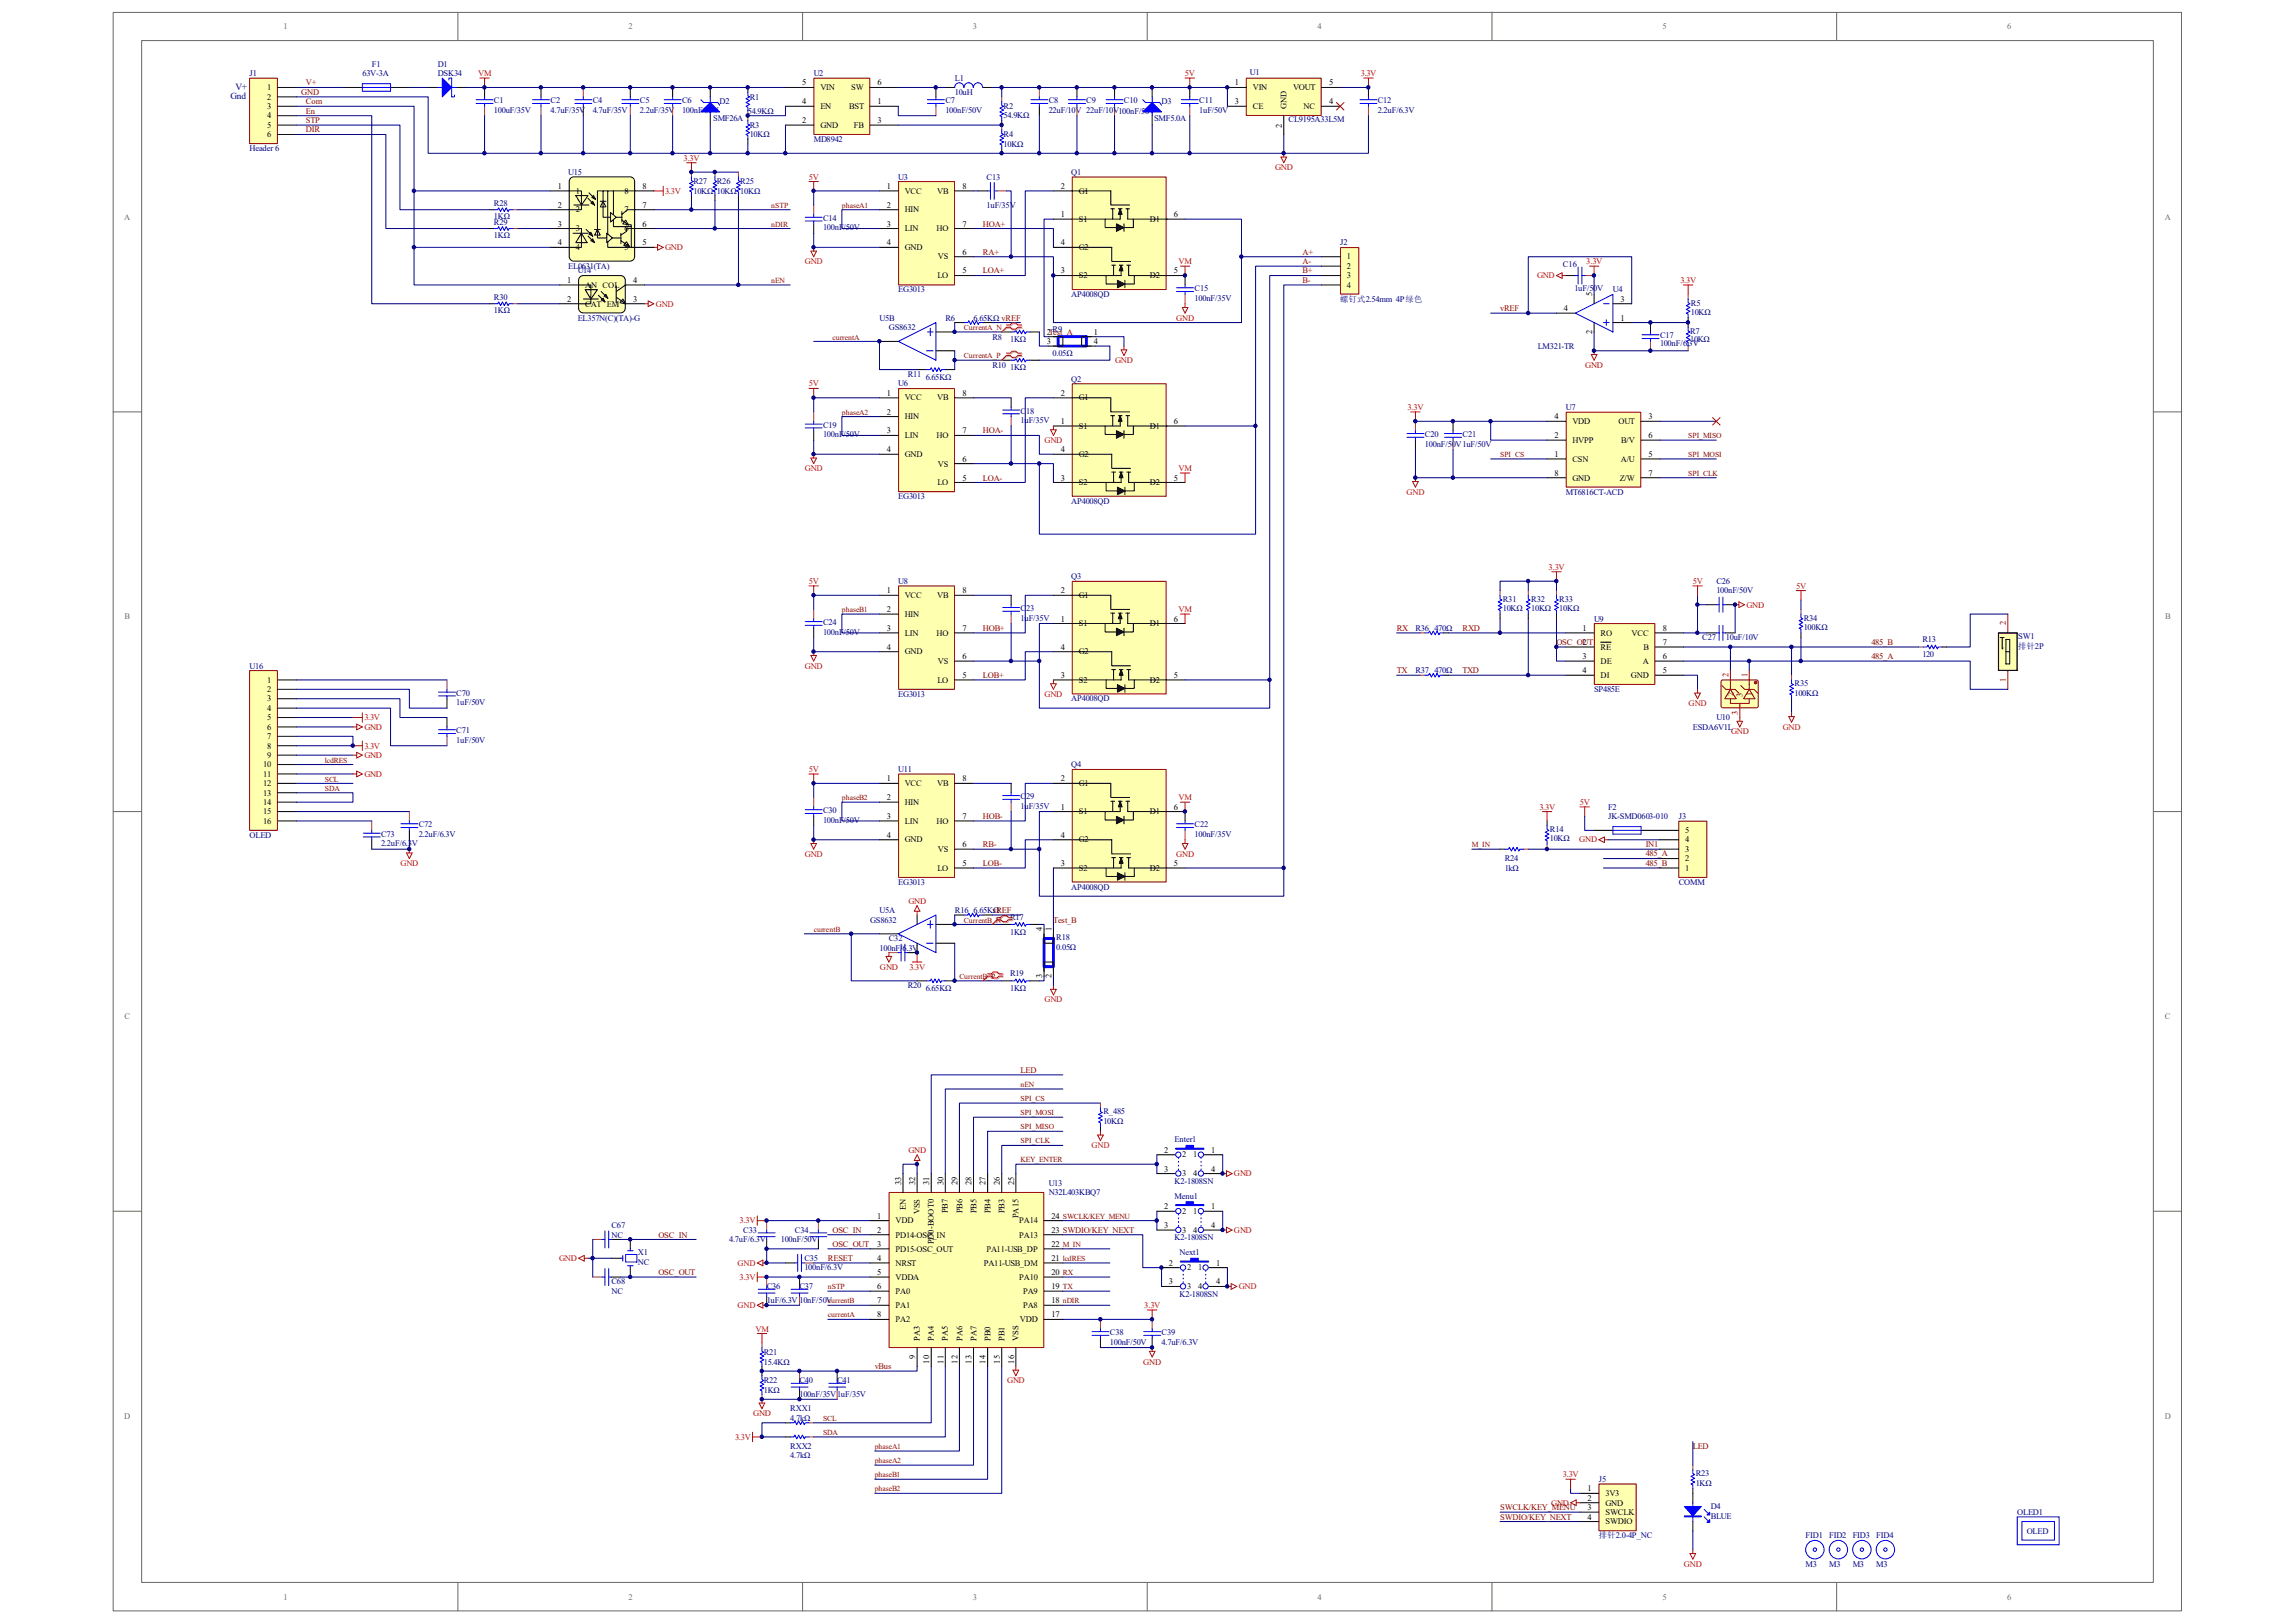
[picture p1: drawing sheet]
<svg xmlns="http://www.w3.org/2000/svg" width="297mm" height="210mm" viewBox="0 0 297 210" stroke-linecap="round" stroke-linejoin="round" font-family="sans-serif">
<defs><g id="words">
<g font-size="1.2" fill="#000080">
<text x="30.5" y="11.6">V+</text>
<text x="29.8" y="12.9">Gnd</text>
</g>
<g font-size="1.1" fill="#696969">
<text x="36.7" y="3.8">1</text>
<text x="81.3" y="3.8">2</text>
<text x="125.9" y="3.8">3</text>
<text x="170.5" y="3.8">4</text>
<text x="215.1" y="3.8">5</text>
<text x="259.8" y="3.8">6</text>
<text x="16.1" y="28.4">A</text>
<text x="280.2" y="28.4">A</text>
<text x="16.1" y="80.1">B</text>
<text x="280.2" y="80.1">B</text>
<text x="16.1" y="131.9">C</text>
<text x="280.2" y="131.9">C</text>
<text x="16.1" y="183.6">D</text>
<text x="280.2" y="183.6">D</text>
<text x="36.7" y="207">1</text>
<text x="81.3" y="207">2</text>
<text x="125.9" y="207">3</text>
<text x="170.5" y="207">4</text>
<text x="215.1" y="207">5</text>
<text x="259.8" y="207">6</text>
</g>
<g font-size="1.1" fill="#000080">
<text x="32.3" y="9.9">J1</text>
<text x="46.9" y="9.9">63V-3A</text>
<text x="48.1" y="8.6">F1</text>
<text x="56.6" y="8.6">D1</text>
<text x="56.6" y="9.9">DSK34</text>
<text x="105.3" y="9.9">U2</text>
<text x="123.6" y="10.5">L1</text>
<text x="161.8" y="9.7">U1</text>
<text x="63.9" y="13.4">C1</text>
<text x="63.9" y="14.6">100uF/35V</text>
<text x="71.2" y="13.4">C2</text>
<text x="71.2" y="14.6">4.7uF/35V</text>
<text x="76.7" y="13.4">C4</text>
<text x="76.7" y="14.6">4.7uF/35V</text>
<text x="82.8" y="13.4">C5</text>
<text x="82.8" y="14.6">2.2uF/35V</text>
<text x="88.3" y="13.4">C6</text>
<text x="88.3" y="14.6">100nF/35V</text>
<text x="92.3" y="15.7">SMF26A</text>
<text x="93.1" y="13.5">D2</text>
<text x="96.8" y="14.7">54.9KΩ</text>
<text x="97" y="16.6">R3</text>
<text x="97" y="17.7">10KΩ</text>
<text x="97" y="12.9">R1</text>
<text x="122.3" y="13.4">C7</text>
<text x="122.3" y="14.6">100nF/50V</text>
<text x="123.6" y="12.3">10uH</text>
<text x="129.9" y="17.7">R4</text>
<text x="129.9" y="14.1">R2</text>
<text x="129.9" y="15.3">54.9KΩ</text>
<text x="135.7" y="13.4">C8</text>
<text x="135.7" y="14.6">22uF/10V 22uF/10V100nF/50V</text>
<text x="140.6" y="13.4">C9</text>
<text x="145.5" y="13.4">C10</text>
<text x="149.4" y="15.7">SMF5.0A</text>
<text x="150.3" y="13.5">D3</text>
<text x="155.2" y="13.4">C11</text>
<text x="155.2" y="14.6">1uF/50V</text>
<text x="166.8" y="15.8">CL9195A33L5M</text>
<text x="178.3" y="13.4">C12</text>
<text x="178.3" y="14.6">2.2uF/6.3V</text>
<text x="32.3" y="19.6">Header 6</text>
<text x="73.5" y="22.6">U15</text>
<text x="89.7" y="23.8">R27</text>
<text x="92.8" y="23.8">R26</text>
<text x="95.8" y="23.8">R25</text>
<text x="105.3" y="18.4">MD8942</text>
<text x="116.2" y="23.2">U3</text>
<text x="127.7" y="23.2">C13</text>
<text x="129.9" y="19">10KΩ</text>
<text x="138.6" y="22.6">Q1</text>
<text x="63.9" y="26.6">R28</text>
<text x="63.9" y="28.4">1KΩ</text>
<text x="63.9" y="29.1">R29</text>
<text x="89.7" y="25.1">10KΩ 10KΩ 10KΩ</text>
<text x="106.5" y="28.6">C14</text>
<text x="106.5" y="29.8">100nF/50V</text>
<text x="127.7" y="26.9">1uF/35V</text>
<text x="63.9" y="30.8">1KΩ</text>
<text x="73.5" y="34.8">EL0631(TA)</text>
<text x="74.8" y="35.4">U14</text>
<text x="173.4" y="31.8">J2</text>
<text x="202.3" y="34.5">C16</text>
<text x="63.9" y="38.8">R30</text>
<text x="63.9" y="40.5">1KΩ</text>
<text x="74.8" y="41.5">EL357N(C)(TA)-G</text>
<text x="113.8" y="41.5">U5B</text>
<text x="116.2" y="37.8">EG3013</text>
<text x="122.3" y="41.5">R6</text>
<text x="126" y="41.5">6.65KΩ vREF</text>
<text x="138.6" y="38.4">AP4008QD</text>
<text x="154.6" y="37.7">C15</text>
<text x="154.6" y="38.9">100nF/35V</text>
<text x="173.4" y="39.1">螺钉式2.54mm 4P绿色</text>
<text x="203.8" y="37.7">1uF/50V</text>
<text x="208.7" y="37.8">U4</text>
<text x="218.8" y="39.5">R5</text>
<text x="218.8" y="40.8">10KΩ</text>
<text x="115" y="42.7">GS8632</text>
<text x="128.4" y="43.9">R8</text>
<text x="128.4" y="47.6">R10</text>
<text x="130.7" y="44.3">1KΩ</text>
<text x="130.7" y="47.9">1KΩ</text>
<text x="136.2" y="46.1">0.05Ω</text>
<text x="136.2" y="43">R9</text>
<text x="199" y="45.1">LM321-TR</text>
<text x="214.8" y="43.7">C17</text>
<text x="214.8" y="44.8">100nF/6.3V</text>
<text x="218.7" y="43.2">R7</text>
<text x="218.7" y="44.3">10KΩ</text>
<text x="116.2" y="50">U6</text>
<text x="117.5" y="48.8">R11</text>
<text x="119.8" y="49.1">6.65KΩ</text>
<text x="132.1" y="53.6">C18</text>
<text x="138.6" y="49.4">Q2</text>
<text x="202.6" y="53">U7</text>
<text x="106.5" y="55.4">C19</text>
<text x="106.5" y="56.6">100nF/50V</text>
<text x="132.1" y="54.7">1uF/35V</text>
<text x="184.4" y="56.6">C20</text>
<text x="184.4" y="57.8">100nF/50V1uF/50V</text>
<text x="189.3" y="56.6">C21</text>
<text x="116.2" y="64.6">EG3013</text>
<text x="138.6" y="65.2">AP4008QD</text>
<text x="202.6" y="64">MT6816CT-ACD</text>
<text x="116.2" y="75.6">U8</text>
<text x="138.6" y="74.9">Q3</text>
<text x="194.5" y="77.9">R31</text>
<text x="198.2" y="77.9">R32</text>
<text x="201.8" y="77.9">R33</text>
<text x="222.1" y="75.6">C26</text>
<text x="222.1" y="76.8">100nF/50V</text>
<text x="106.5" y="80.9">C24</text>
<text x="106.5" y="82.1">100nF/50V</text>
<text x="132.1" y="79.1">C23</text>
<text x="132.1" y="80.3">1uF/35V</text>
<text x="183.2" y="81.7">R36 470Ω</text>
<text x="194.5" y="79.1">10KΩ</text>
<text x="198.2" y="79.1">10KΩ</text>
<text x="201.8" y="79.1">10KΩ</text>
<text x="206.3" y="80.4">U9</text>
<text x="220.3" y="82.8">C27</text>
<text x="223.3" y="82.8">10uF/10V</text>
<text x="233.4" y="80.3">R34</text>
<text x="233.4" y="81.5">100KΩ</text>
<text x="248.8" y="83.1">R13</text>
<text x="261.2" y="82.7">SW1</text>
<text x="261.2" y="83.9">排针2P</text>
<text x="32.3" y="86.5">U16</text>
<text x="183.2" y="87.1">R37 470Ω</text>
<text x="206.3" y="89.5">SP485E</text>
<text x="232.2" y="88.8">R35</text>
<text x="248.8" y="85">120</text>
<text x="59.1" y="90">C70</text>
<text x="59.1" y="91.3">1uF/50V</text>
<text x="59.1" y="94.9">C71</text>
<text x="116.2" y="90.2">EG3013</text>
<text x="138.6" y="90.8">AP4008QD</text>
<text x="219.1" y="94.4">ESDA6V1L</text>
<text x="222.1" y="93.2">U10</text>
<text x="232.2" y="90">100KΩ</text>
<text x="59.1" y="96.1">1uF/50V</text>
<text x="116.2" y="99.9">U11</text>
<text x="138.6" y="99.3">Q4</text>
<text x="54.2" y="107.1">C72</text>
<text x="106.5" y="105.2">C30</text>
<text x="106.5" y="106.5">100nF/50V</text>
<text x="132.1" y="103.4">C29</text>
<text x="132.1" y="104.6">1uF/35V</text>
<text x="154.6" y="107.1">C22</text>
<text x="200.6" y="107.7">R14</text>
<text x="208.1" y="104.8">F2</text>
<text x="208.1" y="106">JK-SMD0603-010</text>
<text x="217.3" y="106">J3</text>
<text x="32.3" y="108.4">OLED</text>
<text x="49.3" y="108.3">C73</text>
<text x="49.3" y="109.5">2.2uF/6.3V</text>
<text x="54.2" y="108.3">2.2uF/6.3V</text>
<text x="154.6" y="108.3">100nF/35V</text>
<text x="194.7" y="111.5">R24</text>
<text x="194.7" y="112.7">1kΩ</text>
<text x="200.6" y="108.9">10KΩ</text>
<text x="112.6" y="119.4">GS8632</text>
<text x="113.8" y="118.2">U5A</text>
<text x="116.2" y="114.5">EG3013</text>
<text x="123.6" y="118.2">R16</text>
<text x="126" y="118.2">6.65KΩ</text>
<text x="130.7" y="119">R17</text>
<text x="138.6" y="115.1">AP4008QD</text>
<text x="217.3" y="114.5">COMM</text>
<text x="113.8" y="123">100nF/6.3V</text>
<text x="115" y="121.8">C32</text>
<text x="130.7" y="120.9">1KΩ</text>
<text x="136.7" y="122.9">0.05Ω</text>
<text x="136.7" y="121.7">R18</text>
<text x="117.5" y="127.9">R20</text>
<text x="119.8" y="128.2">6.65KΩ</text>
<text x="130.7" y="128.2">1KΩ</text>
<text x="130.7" y="126.3">R19</text>
<text x="142.8" y="144.2">R_485</text>
<text x="142.8" y="145.4">10KΩ</text>
<text x="152" y="147.8">Enter1</text>
<text x="135.7" y="153.5">U13</text>
<text x="135.7" y="154.6">N32L403KBQ7</text>
<text x="152" y="155.2">Menu1</text>
<text x="152" y="153.2">K2-1808SN</text>
<text x="79.1" y="158.9">C67</text>
<text x="79.1" y="160.1">NC</text>
<text x="94.4" y="160.7">4.7uF/6.3V</text>
<text x="96.2" y="159.5">C33</text>
<text x="101" y="160.7">100nF/50V</text>
<text x="102.9" y="159.5">C34</text>
<text x="152" y="160.5">K2-1808SN</text>
<text x="79.1" y="166.2">C68</text>
<text x="79.1" y="167.4">NC</text>
<text x="82.5" y="162.4">X1</text>
<text x="82.5" y="163.7">NC</text>
<text x="99.2" y="166.8">C36</text>
<text x="103.5" y="166.8">C37</text>
<text x="104.1" y="163.2">C35</text>
<text x="104.1" y="164.4">100nF/6.3V</text>
<text x="152.7" y="162.4">Next1</text>
<text x="152.7" y="167.8">K2-1808SN</text>
<text x="99.2" y="168.7">1uF/6.3V 10nF/50V</text>
<text x="143.6" y="172.8">C38</text>
<text x="143.6" y="174">100nF/50V</text>
<text x="150.3" y="172.8">C39</text>
<text x="150.3" y="174">4.7uF/6.3V</text>
<text x="98.8" y="179">R22</text>
<text x="98.8" y="175.3">R21</text>
<text x="98.8" y="176.6">15.4KΩ</text>
<text x="103.5" y="179">C40</text>
<text x="108.3" y="179">C41</text>
<text x="98.8" y="180.2">1KΩ</text>
<text x="102.3" y="182.6">RXX1</text>
<text x="102.3" y="183.9">4.7kΩ</text>
<text x="103.5" y="180.8">100nF/35V1uF/35V</text>
<text x="102.3" y="187.5">RXX2</text>
<text x="102.3" y="188.7">4.7kΩ</text>
<text x="206.9" y="191.8">J5</text>
<text x="219.5" y="191.1">R23</text>
<text x="219.5" y="192.2">1KΩ</text>
<text x="221.4" y="195.3">D4</text>
<text x="221.4" y="196.5">BLUE</text>
<text x="261.1" y="196">OLED1</text>
<text x="206.9" y="199.1">排针2.0-4P_NC</text>
<text x="233.7" y="199.1">FID1</text>
<text x="233.7" y="202.7">M3</text>
<text x="236.7" y="199.1">FID2</text>
<text x="236.7" y="202.7">M3</text>
<text x="239.8" y="199.1">FID3</text>
<text x="239.8" y="202.7">M3</text>
<text x="242.8" y="199.1">FID4</text>
<text x="242.8" y="202.7">M3</text>
<text x="262.3" y="198.5">OLED</text>
</g>
<g font-size="1.1">
<text x="34.6" y="11.7">1</text>
<text x="103.8" y="11">5</text>
<text x="106.2" y="11.7">VIN</text>
<text x="110.2" y="11.7">SW</text>
<text x="113.6" y="11">6</text>
<text x="159.8" y="11">1</text>
<text x="162.1" y="11.7">VIN</text>
<text x="167.3" y="11.7">VOUT</text>
<text x="172" y="11">5</text>
<text x="34.6" y="12.9">2</text>
<text x="34.6" y="14.1">3</text>
<text x="34.6" y="15.3">4</text>
<text x="34.6" y="16.6">5</text>
<text x="34.6" y="17.7">6</text>
<text x="103.8" y="15.9">2</text>
<text x="103.8" y="13.5">4</text>
<text x="106.2" y="16.6">GND</text>
<text x="106.2" y="14.1">EN</text>
<text x="109.9" y="14.1">BST</text>
<text x="110.5" y="16.6">FB</text>
<text x="113.6" y="13.5">1</text>
<text x="113.6" y="15.9">3</text>
<text x="159.8" y="13.5">3</text>
<text x="162.1" y="14.1">CE</text>
<text x="165.9" y="16.5" transform="rotate(-90 165.9 16.5)">2</text>
<text x="166.5" y="14.1" transform="rotate(-90 166.5 14.1)">GND</text>
<text x="168.7" y="14.1">NC</text>
<text x="172" y="13.5">4</text>
<text x="72.2" y="24.5">1</text>
<text x="72.2" y="26.9">2</text>
<text x="72.2" y="29.3">3</text>
<text x="74.5" y="25.1">1</text>
<text x="74.5" y="27.5">2</text>
<text x="74.5" y="29.9">3</text>
<text x="80.8" y="29.9">6</text>
<text x="80.8" y="27.5">7</text>
<text x="80.8" y="25.1">8</text>
<text x="83.1" y="29.3">6</text>
<text x="83.1" y="26.9">7</text>
<text x="83.1" y="24.5">8</text>
<text x="114.8" y="24.5">1</text>
<text x="114.8" y="26.9">2</text>
<text x="114.8" y="29.3">3</text>
<text x="117.1" y="25.1">VCC</text>
<text x="117.1" y="27.5">HIN</text>
<text x="117.1" y="29.9">LIN</text>
<text x="121.2" y="29.9">HO</text>
<text x="121.3" y="25.1">VB</text>
<text x="124.5" y="29.3">7</text>
<text x="124.5" y="24.5">8</text>
<text x="137.3" y="28.1">1</text>
<text x="137.3" y="24.5">2</text>
<text x="139.6" y="28.7">S1</text>
<text x="139.6" y="25.1">G1</text>
<text x="148.8" y="28.7">D1</text>
<text x="151.9" y="28.1">6</text>
<text x="72.2" y="31.8">4</text>
<text x="74.5" y="32.3">4</text>
<text x="80.8" y="32.3">5</text>
<text x="83.1" y="31.8">5</text>
<text x="114.8" y="31.8">4</text>
<text x="117.1" y="32.3">GND</text>
<text x="121.4" y="33.6">VS</text>
<text x="124.5" y="35.4">5</text>
<text x="124.5" y="33">6</text>
<text x="137.3" y="31.8">4</text>
<text x="137.3" y="35.4">3</text>
<text x="139.6" y="32.3">G2</text>
<text x="151.9" y="35.4">5</text>
<text x="174.3" y="33.6">1</text>
<text x="174.3" y="34.8">2</text>
<text x="73.4" y="36.6">1</text>
<text x="73.4" y="39.1">2</text>
<text x="75.7" y="37.2">AN COL</text>
<text x="75.7" y="39.7">CAT EM</text>
<text x="82" y="39.1">3</text>
<text x="82" y="36.6">4</text>
<text x="121.3" y="36">LO</text>
<text x="139.6" y="36">S2</text>
<text x="148.8" y="36">D2</text>
<text x="174.3" y="36">3</text>
<text x="174.3" y="37.2">4</text>
<text x="202.4" y="40.3">4</text>
<text x="206" y="38.4" transform="rotate(-90 206 38.4)">5</text>
<text x="209.7" y="41.5">1</text>
<text x="209.7" y="39.1">3</text>
<text x="135.5" y="43.3">2Test_A</text>
<text x="135.5" y="44.5">3</text>
<text x="141.6" y="43.3">1</text>
<text x="141.6" y="44.5">4</text>
<text x="206" y="43.3" transform="rotate(-90 206 43.3)">2</text>
<text x="114.8" y="51.2">1</text>
<text x="114.8" y="53.6">2</text>
<text x="117.1" y="51.8">VCC</text>
<text x="121.3" y="51.8">VB</text>
<text x="124.5" y="51.2">8</text>
<text x="137.3" y="51.2">2</text>
<text x="139.6" y="51.8">G1</text>
<text x="114.8" y="56.1">3</text>
<text x="114.8" y="58.5">4</text>
<text x="117.1" y="54.3">HIN</text>
<text x="117.1" y="56.7">LIN</text>
<text x="117.1" y="59.1">GND</text>
<text x="121.2" y="56.7">HO</text>
<text x="124.5" y="59.7">6</text>
<text x="124.5" y="56.1">7</text>
<text x="137.3" y="58.5">4</text>
<text x="137.3" y="54.9">1</text>
<text x="139.6" y="59.1">G2</text>
<text x="139.6" y="55.5">S1</text>
<text x="148.8" y="55.5">D1</text>
<text x="151.9" y="54.9">6</text>
<text x="201.2" y="59.1">1</text>
<text x="201.2" y="56.7">2</text>
<text x="201.2" y="54.3">4</text>
<text x="203.5" y="59.7">CSN</text>
<text x="203.5" y="57.3">HVPP</text>
<text x="203.5" y="54.9">VDD</text>
<text x="209.5" y="54.9">OUT</text>
<text x="209.8" y="59.7">A/U</text>
<text x="209.8" y="57.3">B/V</text>
<text x="213.4" y="54.3">3</text>
<text x="213.4" y="59.1">5</text>
<text x="213.4" y="56.7">6</text>
<text x="121.3" y="62.8">LO</text>
<text x="121.4" y="60.4">VS</text>
<text x="124.5" y="62.2">5</text>
<text x="137.3" y="62.2">3</text>
<text x="139.6" y="62.8">S2</text>
<text x="148.8" y="62.8">D2</text>
<text x="151.9" y="62.2">5</text>
<text x="201.2" y="61.6">8</text>
<text x="203.5" y="62.2">GND</text>
<text x="209.6" y="62.2">Z/W</text>
<text x="213.4" y="61.6">7</text>
<text x="114.8" y="76.8">1</text>
<text x="117.1" y="77.4">VCC</text>
<text x="121.3" y="77.4">VB</text>
<text x="124.5" y="76.8">8</text>
<text x="137.3" y="76.8">2</text>
<text x="139.6" y="77.4">G1</text>
<text x="114.8" y="79.2">2</text>
<text x="114.8" y="81.7">3</text>
<text x="117.1" y="79.8">HIN</text>
<text x="117.1" y="82.3">LIN</text>
<text x="121.2" y="82.3">HO</text>
<text x="124.5" y="81.7">7</text>
<text x="137.3" y="80.4">1</text>
<text x="139.6" y="81">S1</text>
<text x="148.8" y="81">D1</text>
<text x="151.9" y="80.4">6</text>
<text x="204.8" y="81.7">1</text>
<text x="204.8" y="83.5">2</text>
<text x="207.1" y="82.3">RO</text>
<text x="211.2" y="82.3">VCC</text>
<text x="215.2" y="83.5">7</text>
<text x="215.2" y="81.7">8</text>
<text x="34.6" y="88.3">1</text>
<text x="34.6" y="89.5">2</text>
<text x="114.8" y="84.1">4</text>
<text x="117.1" y="84.7">GND</text>
<text x="121.3" y="88.3">LO</text>
<text x="121.4" y="85.9">VS</text>
<text x="124.5" y="87.7">5</text>
<text x="124.5" y="85.3">6</text>
<text x="137.3" y="84.1">4</text>
<text x="137.3" y="87.7">3</text>
<text x="139.6" y="84.7">G2</text>
<text x="139.6" y="88.3">S2</text>
<text x="148.8" y="88.3">D2</text>
<text x="151.9" y="87.7">5</text>
<text x="204.8" y="85.3">3</text>
<text x="204.8" y="87.1">4</text>
<text x="207.1" y="84.1">RE</text>
<text x="207.1" y="85.9">DE</text>
<text x="207.1" y="87.7">DI</text>
<text x="211.1" y="87.7">GND</text>
<text x="212.6" y="85.9">A</text>
<text x="212.7" y="84.1">B</text>
<text x="215.2" y="87.1">5</text>
<text x="215.2" y="85.3">6</text>
<text x="34.6" y="90.8">3</text>
<text x="34.6" y="92">4</text>
<text x="34.6" y="93.2">5</text>
<text x="34.6" y="94.4">6</text>
<text x="34.6" y="95.6">7</text>
<text x="34.1" y="99.3">10</text>
<text x="34.1" y="100.5">11</text>
<text x="34.1" y="101.7">12</text>
<text x="34.6" y="96.9">8</text>
<text x="34.6" y="98.1">9</text>
<text x="114.8" y="101.1">1</text>
<text x="117.1" y="101.7">VCC</text>
<text x="121.3" y="101.7">VB</text>
<text x="124.5" y="101.1">8</text>
<text x="137.3" y="101.1">2</text>
<text x="139.6" y="101.7">G1</text>
<text x="34.1" y="103">13</text>
<text x="34.1" y="104.1">14</text>
<text x="34.1" y="105.4">15</text>
<text x="34.1" y="106.6">16</text>
<text x="114.8" y="103.5">2</text>
<text x="114.8" y="106">3</text>
<text x="117.1" y="104.1">HIN</text>
<text x="117.1" y="106.6">LIN</text>
<text x="121.2" y="106.6">HO</text>
<text x="124.5" y="106">7</text>
<text x="137.3" y="104.8">1</text>
<text x="139.6" y="105.4">S1</text>
<text x="148.8" y="105.4">D1</text>
<text x="151.9" y="104.8">6</text>
<text x="218.1" y="107.8">5</text>
<text x="114.8" y="108.4">4</text>
<text x="117.1" y="109">GND</text>
<text x="121.3" y="112.7">LO</text>
<text x="121.4" y="110.2">VS</text>
<text x="124.5" y="112.1">5</text>
<text x="124.5" y="109.6">6</text>
<text x="137.3" y="108.4">4</text>
<text x="137.3" y="112.1">3</text>
<text x="139.6" y="109">G2</text>
<text x="139.6" y="112.7">S2</text>
<text x="148.8" y="112.7">D2</text>
<text x="151.9" y="112.1">5</text>
<text x="218.1" y="112.7">1</text>
<text x="218.1" y="111.5">2</text>
<text x="218.1" y="110.2">3</text>
<text x="218.1" y="109">4</text>
<text x="134.9" y="120.5" transform="rotate(-90 134.9 120.5)">4</text>
<text x="136.1" y="120.5" transform="rotate(-90 136.1 120.5)">1</text>
<text x="134.9" y="126.6" transform="rotate(-90 134.9 126.6)">3</text>
<text x="136.1" y="126.6" transform="rotate(-90 136.1 126.6)">2</text>
<text x="150.7" y="149.2">2</text>
<text x="153" y="149.8">2</text>
<text x="154.4" y="149.8">1</text>
<text x="156.8" y="149.2">1</text>
<text x="116.6" y="153.3" transform="rotate(-90 116.6 153.3)">33</text>
<text x="118.4" y="153.3" transform="rotate(-90 118.4 153.3)">32</text>
<text x="120.3" y="153.3" transform="rotate(-90 120.3 153.3)">31</text>
<text x="122.1" y="153.3" transform="rotate(-90 122.1 153.3)">30</text>
<text x="123.9" y="153.3" transform="rotate(-90 123.9 153.3)">29</text>
<text x="125.7" y="153.3" transform="rotate(-90 125.7 153.3)">28</text>
<text x="127.6" y="153.3" transform="rotate(-90 127.6 153.3)">27</text>
<text x="129.4" y="153.3" transform="rotate(-90 129.4 153.3)">26</text>
<text x="131.2" y="153.3" transform="rotate(-90 131.2 153.3)">25</text>
<text x="150.7" y="151.6">3</text>
<text x="153" y="152.2">3</text>
<text x="154.4" y="152.2">4</text>
<text x="156.8" y="151.6">4</text>
<text x="113.5" y="157.7">1</text>
<text x="113.5" y="159.5">2</text>
<text x="113.5" y="161.3">3</text>
<text x="115.9" y="158.3">VDD</text>
<text x="115.9" y="160.1">PD14-OSC_IN</text>
<text x="115.9" y="162">PD15-OSC_OUT</text>
<text x="117.2" y="156.6" transform="rotate(-90 117.2 156.6)">EN</text>
<text x="119" y="157.1" transform="rotate(-90 119 157.1)">VSS</text>
<text x="120.9" y="161" transform="rotate(-90 120.9 161)">PD0-BOOT0</text>
<text x="122.7" y="157" transform="rotate(-90 122.7 157)">PB7</text>
<text x="124.5" y="157" transform="rotate(-90 124.5 157)">PB6</text>
<text x="126.4" y="157" transform="rotate(-90 126.4 157)">PB5</text>
<text x="127.7" y="162">PA11-USB_DP</text>
<text x="128.2" y="157" transform="rotate(-90 128.2 157)">PB4</text>
<text x="130" y="157" transform="rotate(-90 130 157)">PB3</text>
<text x="131.8" y="157.6" transform="rotate(-90 131.8 157.6)">PA15</text>
<text x="131.9" y="160.1">PA13</text>
<text x="131.9" y="158.3">PA14</text>
<text x="136.1" y="161.3">22 M_IN</text>
<text x="136.1" y="159.5">23 SWDIO/KEY_NEXT</text>
<text x="136.1" y="157.7">24 SWCLK/KEY_MENU</text>
<text x="150.7" y="156.5">2</text>
<text x="150.7" y="158.9">3</text>
<text x="153" y="157.1">2</text>
<text x="153" y="159.5">3</text>
<text x="154.4" y="157.1">1</text>
<text x="154.4" y="159.5">4</text>
<text x="156.8" y="156.5">1</text>
<text x="156.8" y="158.9">4</text>
<text x="113.5" y="163.2">4</text>
<text x="113.5" y="165">5</text>
<text x="113.5" y="166.8">6</text>
<text x="115.9" y="163.8">NRST</text>
<text x="115.9" y="165.6">VDDA</text>
<text x="115.9" y="167.4">PA0</text>
<text x="127.3" y="163.8">PA11-USB_DM</text>
<text x="131.9" y="165.6">PA10</text>
<text x="132.4" y="167.4">PA9</text>
<text x="136.1" y="166.8">19 TX</text>
<text x="136.1" y="165">20 RX</text>
<text x="136.1" y="163.2">21 lcdRES</text>
<text x="151.3" y="163.8">2</text>
<text x="151.3" y="166.2">3</text>
<text x="153.6" y="164.4">2</text>
<text x="153.6" y="166.8">3</text>
<text x="155.1" y="164.4">1</text>
<text x="155.1" y="166.8">4</text>
<text x="157.4" y="163.8">1</text>
<text x="157.4" y="166.2">4</text>
<text x="113.5" y="168.7">7</text>
<text x="113.5" y="170.5">8</text>
<text x="115.9" y="169.2">PA1</text>
<text x="115.9" y="171.1">PA2</text>
<text x="119" y="173.5" transform="rotate(-90 119 173.5)">PA3</text>
<text x="120.9" y="173.5" transform="rotate(-90 120.9 173.5)">PA4</text>
<text x="122.7" y="173.5" transform="rotate(-90 122.7 173.5)">PA5</text>
<text x="124.5" y="173.5" transform="rotate(-90 124.5 173.5)">PA6</text>
<text x="126.4" y="173.5" transform="rotate(-90 126.4 173.5)">PA7</text>
<text x="128.2" y="173.5" transform="rotate(-90 128.2 173.5)">PB0</text>
<text x="130" y="173.5" transform="rotate(-90 130 173.5)">PB1</text>
<text x="131.8" y="173.5" transform="rotate(-90 131.8 173.5)">VSS</text>
<text x="132" y="171.1">VDD</text>
<text x="132.4" y="169.2">PA8</text>
<text x="136.1" y="170.5">17</text>
<text x="136.1" y="168.7">18 nDIR</text>
<text x="118.4" y="175.9" transform="rotate(-90 118.4 175.9)">9</text>
<text x="120.3" y="176.4" transform="rotate(-90 120.3 176.4)">10</text>
<text x="122.1" y="176.4" transform="rotate(-90 122.1 176.4)">11</text>
<text x="123.9" y="176.4" transform="rotate(-90 123.9 176.4)">12</text>
<text x="125.7" y="176.4" transform="rotate(-90 125.7 176.4)">13</text>
<text x="127.6" y="176.4" transform="rotate(-90 127.6 176.4)">14</text>
<text x="129.4" y="176.4" transform="rotate(-90 129.4 176.4)">15</text>
<text x="131.2" y="176.4" transform="rotate(-90 131.2 176.4)">16</text>
<text x="205.4" y="193">1</text>
<text x="205.4" y="194.2">2</text>
<text x="205.4" y="195.4">3</text>
<text x="205.4" y="196.6">4</text>
<text x="207.8" y="193.6">3V3</text>
<text x="207.8" y="194.8">GND</text>
<text x="207.8" y="196">SWCLK</text>
<text x="207.8" y="197.2">SWDIO</text>
</g>
<g font-size="1.1" fill="#800000">
<text x="39.6" y="11">V+</text>
<text x="39" y="12.3">GND</text>
<text x="39.6" y="17.1">DIR</text>
<text x="39.6" y="15.9">STP</text>
<text x="39.6" y="14.7">En</text>
<text x="39.6" y="13.5">Com</text>
<text x="127.2" y="29.3">HOA+</text>
<text x="127.2" y="35.4">LOA+</text>
<text x="127.2" y="33">RA+</text>
<text x="168.6" y="33">A+</text>
<text x="168.6" y="34.2">A-</text>
<text x="168.6" y="35.4">B+</text>
<text x="168.6" y="36.6">B-</text>
<text x="194.1" y="40.3">vREF</text>
<text x="127.2" y="56.1">HOA-</text>
<text x="127.2" y="62.2">LOA-</text>
<text x="127.2" y="81.7">HOB+</text>
<text x="180.8" y="81.7">RX</text>
<text x="189.3" y="81.7">RXD</text>
<text x="201.4" y="83.5">OSC_OUT</text>
<text x="242.2" y="83.5">485_B</text>
<text x="127.2" y="87.7">LOB+</text>
<text x="180.8" y="87.1">TX</text>
<text x="189.3" y="87.1">TXD</text>
<text x="242.2" y="85.3">485_A</text>
<text x="127.2" y="106">HOB-</text>
<text x="127.2" y="112.1">LOB-</text>
<text x="127.2" y="109.6">RB-</text>
<text x="213" y="109.6">IN1</text>
<text x="213" y="110.8">485_A</text>
<text x="213" y="112.1">485_B</text>
<text x="128.4" y="118.2">vREF</text>
<text x="136.3" y="119.4">Test_B</text>
<text x="132.1" y="138.9">LED</text>
<text x="85.2" y="160.1">OSC_IN</text>
<text x="107.7" y="159.5">OSC_IN</text>
<text x="107.7" y="161.3">OSC_OUT</text>
<text x="85.2" y="165">OSC_OUT</text>
<text x="107.1" y="163.2">RESET</text>
<text x="113.2" y="177.2">vBus</text>
<text x="219.1" y="187.5">LED</text>
<text x="194.1" y="195.4">SWCLK/KEY_MENU</text>
<text x="194.1" y="196.6">SWDIO/KEY_NEXT</text>
</g>
<g font-size="1.1" fill="#d90000">
<text x="61.9" y="9.9">VM</text>
<text x="153.3" y="9.9">5V</text>
<text x="176.1" y="9.9">3.3V</text>
<text x="88.5" y="20.8">3.3V</text>
<text x="104.7" y="23.2">5V</text>
<text x="165" y="22">GND</text>
<text x="86.1" y="25.1">3.3V</text>
<text x="86.1" y="32.3">GND</text>
<text x="104.1" y="34.2">GND</text>
<text x="152.5" y="34.2">VM</text>
<text x="205.3" y="34.2">3.3V</text>
<text x="84.9" y="39.7">GND</text>
<text x="152.2" y="41.5">GND</text>
<text x="198.9" y="36">GND</text>
<text x="217.5" y="36.6">3.3V</text>
<text x="144.3" y="47">GND</text>
<text x="205.1" y="47.6">GND</text>
<text x="104.7" y="50">5V</text>
<text x="182.2" y="53">3.3V</text>
<text x="135.2" y="57.3">GND</text>
<text x="104.1" y="61">GND</text>
<text x="152.5" y="61">VM</text>
<text x="182" y="64">GND</text>
<text x="104.7" y="75.6">5V</text>
<text x="200.4" y="73.7">3.3V</text>
<text x="219.1" y="75.6">5V</text>
<text x="232.5" y="76.2">5V</text>
<text x="152.5" y="79.2">VM</text>
<text x="226" y="78.6">GND</text>
<text x="104.1" y="86.5">GND</text>
<text x="47.2" y="93.2">3.3V</text>
<text x="47.2" y="94.4">GND</text>
<text x="135.2" y="90.2">GND</text>
<text x="218.5" y="91.4">GND</text>
<text x="224" y="95">GND</text>
<text x="230.7" y="94.4">GND</text>
<text x="47.2" y="96.9">3.3V</text>
<text x="47.2" y="98.1">GND</text>
<text x="47.2" y="100.5">GND</text>
<text x="104.7" y="99.9">5V</text>
<text x="152.5" y="103.5">VM</text>
<text x="199.2" y="104.8">3.3V</text>
<text x="204.5" y="104.1">5V</text>
<text x="51.8" y="112.1">GND</text>
<text x="104.1" y="110.9">GND</text>
<text x="152.2" y="110.9">GND</text>
<text x="204.4" y="109">GND</text>
<text x="117.6" y="116.9">GND</text>
<text x="113.9" y="125.5">GND</text>
<text x="117.7" y="125.5">3.3V</text>
<text x="135.2" y="129.7">GND</text>
<text x="117.6" y="149.2">GND</text>
<text x="141.3" y="148.6">GND</text>
<text x="159.7" y="152.2">GND</text>
<text x="95.7" y="158.3">3.3V</text>
<text x="159.7" y="159.5">GND</text>
<text x="72.3" y="163.2">GND</text>
<text x="95.5" y="163.8">GND</text>
<text x="95.7" y="165.6">3.3V</text>
<text x="160.3" y="166.8">GND</text>
<text x="95.5" y="169.2">GND</text>
<text x="97.8" y="172.3">VM</text>
<text x="148.1" y="169.2">3.3V</text>
<text x="130.3" y="179">GND</text>
<text x="148" y="176.6">GND</text>
<text x="97.5" y="183.3">GND</text>
<text x="95.1" y="186.3">3.3V</text>
<text x="202.3" y="191.2">3.3V</text>
<text x="200.7" y="194.8">GND</text>
<text x="217.9" y="202.7">GND</text>
</g>
<g font-size="1.1" fill="#800">
<text x="259.6" y="80.9" transform="rotate(-90 259.6 80.9)">2</text>
<text x="223.7" y="87.6" transform="rotate(-90 223.7 87.6)">2</text>
<text x="224.3" y="90" transform="rotate(-90 224.3 90)">2</text>
<text x="226.1" y="87.6" transform="rotate(-90 226.1 87.6)">1</text>
<text x="226.7" y="90" transform="rotate(-90 226.7 90)">1</text>
<text x="259.6" y="88.3" transform="rotate(-90 259.6 88.3)">1</text>
<text x="224.9" y="92.5" transform="rotate(-90 224.9 92.5)">3</text>
<text x="225.5" y="90.2" transform="rotate(-90 225.5 90.2)">3</text>
</g>
<g font-size="1" fill="#800000">
<text x="99.8" y="29.3">nDIR</text>
<text x="99.8" y="26.9">nSTP</text>
<text x="109" y="26.9">phaseA1</text>
<text x="99.8" y="36.6">nEN</text>
<text x="107.7" y="43.9">currentA</text>
<text x="124.8" y="42.7">CurrentA_N</text>
<text x="124.8" y="46.4">CurrentA_P</text>
<text x="109" y="53.7">phaseA2</text>
<text x="194.1" y="59.1">SPI_CS</text>
<text x="218.5" y="56.7">SPI_MISO</text>
<text x="218.5" y="59.1">SPI_MOSI</text>
<text x="218.5" y="61.6">SPI_CLK</text>
<text x="109" y="79.2">phaseB1</text>
<text x="42" y="101.1">SCL</text>
<text x="42" y="98.7">lcdRES</text>
<text x="42" y="102.3">SDA</text>
<text x="109" y="103.5">phaseB2</text>
<text x="190.5" y="109.6">M_IN</text>
<text x="124.8" y="119.4">CurrentB_N</text>
<text x="105.3" y="120.6">currentB</text>
<text x="124.2" y="126.7">CurrentB_P</text>
<text x="132.1" y="142.5">SPI_CS</text>
<text x="132.1" y="140.7">nEN</text>
<text x="132.1" y="148">SPI_CLK</text>
<text x="132.1" y="146.1">SPI_MISO</text>
<text x="132.1" y="144.3">SPI_MOSI</text>
<text x="132.1" y="150.4">KEY_ENTER</text>
<text x="107.1" y="166.8">nSTP</text>
<text x="107.1" y="168.7">currentB</text>
<text x="107.1" y="170.5">currentA</text>
<text x="106.5" y="185.7">SDA</text>
<text x="106.5" y="183.9">SCL</text>
<text x="113.2" y="187.5">phaseA1</text>
<text x="113.2" y="189.4">phaseA2</text>
<text x="113.2" y="191.2">phaseB1</text>
<text x="113.2" y="193">phaseB2</text>
</g>
</g></defs>
<path d="M14.6 1.6h267.7v206.8h-267.7z" fill="none" stroke="#696969" stroke-width=".13"/>
<path d="M18.4 5.3h260.3v199.5h-260.3z" fill="#fff"/>
<g fill="none" stroke="#696969" stroke-width=".13">
<path d="M18.3 5.2h260.4v199.6h-260.4zM59.3 1.6v3.6M103.9 1.6v3.6M148.5 1.6v3.6M193.1 1.6v3.6M237.7 1.6v3.6M14.6 53.3h3.7M278.7 53.3h3.7M14.6 105h3.7M278.7 105h3.7M14.6 156.7h3.7M278.7 156.7h3.7"/>
<path d="M59.3 204.8v3.6M103.9 204.8v3.6M148.5 204.8v3.6M193.1 204.8v3.6M237.7 204.8v3.6"/>
</g>
<g fill="none" stroke="#000" stroke-width=".13">
<path d="M75.5 13.8v1.2M81.6 11.3v1.2M87.1 11.3v1.2M96.8 11.3v.6M96.8 18v.6M121.1 11.3v1.2M122.3 11.3h1.3M127.2 11.3h1.2M129.6 15.6v.6M129.6 19.2v.6M134.5 13.8v1.2M139.4 11.3v1.2"/>
<path d="M144.2 11.3v1.2M154 11.3v1.2M177.1 11.3v1.2M126.6 24.7h1.2M202.7 35.7h1.2M206.3 38.1v1.2M208.7 39.3h2.5M130.9 51.5v1.2M183.2 57v1.2M188 54.5v1.2M201.4 40.5h2.5M206.3 41.7v1.3"/>
<path d="M208.7 41.7h2.5M213.6 41.7v1.3M218.5 41.1v1.2M130.9 77v1.2M130.9 101.4v1.2M117.5 123.3h1.2"/>
</g>
<g fill="none" stroke="#a1006a" stroke-width=".13">
<path d="M75.5 11.3v1.2M81.6 13.8v1.2M87.1 13.8v1.2M96.8 14.4v1.2M121.1 13.8v1.2M129.6 12.5v.6M129.6 16.2v.6M134.5 11.3v1.2M139.4 13.8v1.2M144.2 13.8v1.2M154 13.8v1.2M177.1 13.8v1.2"/>
<path d="M129 24.7h1.2M205.1 35.7h1.2M218.5 38.1v.6M130.9 53.9v1.2M183.2 54.5v1.2M188 57v1.2M213.6 44.2v1.2M218.5 44.8v.6M130.9 79.5v1.2M130.9 103.8v1.2M115 123.3h1.3"/>
</g>
<g fill="none" stroke="#00f" stroke-width=".13">
<path d="M74.4 13.4h2.2M74.4 12.9h2.2M75.5 12.5v.4M75.5 13.4v.4M80.5 13.4h2.2M80.5 12.9h2.2M81.6 12.5v.4M81.6 13.4v.4M86 13.4h2.1M86 12.9h2.1M87.1 12.5v.4M87.1 13.4v.4"/>
<path d="M96.8 15.6v.5l.2 .1-.5 .2 .5 .3-.5 .2 .5 .3-.5 .2 .3 .1v.5M96.8 11.9v.5l.2 .1-.5 .3 .5 .2-.5 .3 .5 .2-.5 .3 .3 .1v.5M120 13.4h2.2M120 12.9h2.2M121.1 12.5v.4M121.1 13.4v.4M124.7 11.3a.59 .59 0 0 0-.6-.6 .59 .59 0 0 0-.5 .6M125.9 11.3a.59 .59 0 0 0-.5-.6 .59 .59 0 0 0-.6 .6M127.2 11.3a.59 .59 0 0 0-.6-.6 .59 .59 0 0 0-.6 .6M129.6 16.8v.5l.3 .1-.5 .2 .5 .3-.5 .2 .5 .3-.5 .2 .2 .1v.5M129.6 13.1v.5l.3 .2-.5 .2 .5 .2-.5 .3 .5 .2-.5 .3 .2 .1v.5M133.4 13.4h2.2"/>
<path d="M133.4 12.9h2.2M134.5 12.5v.4M134.5 13.4v.4M138.3 13.4h2.2M138.3 12.9h2.2M139.4 12.5v.4M139.4 13.4v.4M143.1 13.4h2.2M143.1 12.9h2.2M144.2 12.5v.4M144.2 13.4v.4M152.9 13.4h2.2"/>
<path d="M152.9 12.9h2.2M154 12.5v.4M154 13.4v.4M176 13.4h2.2M176 12.9h2.2M177.1 12.5v.4M177.1 13.4v.4M127.8 24.7h.4M128.2 23.6v2.2M128.7 24.7h.3M128.7 23.6v2.2M203.9 35.7h.3"/>
<path d="M204.2 34.6v2.2M204.7 35.7h.4M204.7 34.6v2.2M207.5 39.3h.7M218.5 38.7v.5l.2 .1-.5 .2 .5 .3-.5 .2 .5 .3-.5 .2 .3 .1v.5M129.8 53.5h2.2M129.8 53.1h2.2M130.9 52.7v.4M130.9 53.5v.4M182.1 56.6h2.2M182.1 56.1h2.2M183.2 55.7v.4"/>
<path d="M183.2 56.6v.4M187 56.6h2.1M187 56.1h2.1M188 55.7v.4M188 56.6v.4M203.9 40.5l4.8-2.4v4.9zM207.5 41.7h.7M207.9 41.4v.7M212.5 43.8h2.2M212.5 43.3h2.2M213.6 43v.3M213.6 43.8v.4"/>
<path d="M218.5 42.3v.5l.2 .2-.5 .2 .5 .2-.5 .3 .5 .2-.5 .3 .3 .1v.5M129.8 79.1h2.2M129.8 78.6h2.2M130.9 78.2v.4M130.9 79.1v.4M129.8 103.4h2.2M129.8 102.9h2.2M130.9 102.6v.3M130.9 103.4v.4M116.3 123.3h.3M116.6 122.2v2.2M117.1 123.3h.4"/>
<path d="M117.1 122.2v2.2"/>
</g>
<path d="M105.4 10.2h7.2v7.2h-7.2z" fill="#ffffb0"/>
<path d="M105.3 10.1h7.3v7.3h-7.3z" fill="none" stroke="#800000" stroke-width=".13"/>
<path d="M101.7 13.8h3.6M101.7 16.2h3.6M101.7 11.3h3.6M112.6 13.8h3.7M112.6 16.2h3.7M112.6 11.3h3.7" fill="none" stroke="#000" stroke-width=".13"/>
<path d="M161.3 10.2h9.7v4.7h-9.7z" fill="#ffffb0"/>
<path d="M161.3 10.1h9.7v4.8h-9.7z" fill="none" stroke="#800000" stroke-width=".13"/>
<path d="M91.9 11.3v1.2M91.9 15v1.2M149.1 11.3v1.2M149.1 15v1.2M158.8 11.3h2.5M158.8 13.8h2.5M166.1 15v2.4M171 11.3h2.4M171 13.8h2.4" fill="none" stroke="#000" stroke-width=".13"/>
<g fill="#00f" stroke="#00f" stroke-width=".13">
<path d="M90.7 14.5l1.2-1.2 1.2 1.2z"/>
<path d="M147.9 14.5l1.2-1.2 1.2 1.2z"/>
</g>
<path d="M90.7 12.9l.4 .4h1.8l.2 .3M91.9 12.5v2.5M147.9 12.9l.4 .4h1.8l.2 .3M149.1 12.5v2.5" fill="none" stroke="#00f" stroke-width=".13"/>
<path d="M116.3 23.5h7.2v13.4h-7.2z" fill="#ffffb0"/>
<path d="M116.3 23.5h7.2v13.4h-7.2z" fill="none" stroke="#800000" stroke-width=".13"/>
<path d="M113.8 24.7h2.5M113.8 27.1h2.5M113.8 29.6h2.5M113.8 32h2.5M123.6 24.7h2.4M123.6 29.6h2.4M123.6 35.7h2.4M123.6 33.2h2.4" fill="none" stroke="#000" stroke-width=".13"/>
<path d="M116.3 50.3h7.2v13.3h-7.2z" fill="#ffffb0"/>
<path d="M116.3 50.3h7.2v13.3h-7.2z" fill="none" stroke="#800000" stroke-width=".13"/>
<path d="M113.8 51.5h2.5M113.8 53.9h2.5M113.8 56.3h2.5M113.8 58.8h2.5M123.6 51.5h2.4M123.6 56.3h2.4M123.6 60h2.4M123.6 62.4h2.4" fill="none" stroke="#000" stroke-width=".13"/>
<path d="M116.3 100.2h7.2v13.3h-7.2z" fill="#ffffb0"/>
<path d="M116.3 100.2h7.2v13.3h-7.2z" fill="none" stroke="#800000" stroke-width=".13"/>
<path d="M113.8 101.4h2.5M113.8 103.8h2.5M113.8 106.2h2.5M113.8 108.7h2.5M123.6 101.4h2.4M123.6 106.2h2.4M123.6 112.3h2.4M123.6 109.9h2.4" fill="none" stroke="#000" stroke-width=".13"/>
<path d="M116.3 75.9h7.2v13.3h-7.2z" fill="#ffffb0"/>
<path d="M116.3 75.8h7.2v13.4h-7.2z" fill="none" stroke="#800000" stroke-width=".13"/>
<path d="M113.8 77h2.5M113.8 79.5h2.5M123.6 77h2.4M113.8 81.9h2.5M113.8 84.3h2.5M123.6 81.9h2.4M123.6 88h2.4M123.6 85.5h2.4" fill="none" stroke="#000" stroke-width=".13"/>
<path d="M202.7 53.4h9.6v9.6h-9.6z" fill="#ffffb0"/>
<path d="M202.7 53.3h9.6v9.7h-9.6z" fill="none" stroke="#800000" stroke-width=".13"/>
<path d="M200.2 59.4h2.5M200.2 57h2.5M200.2 54.5h2.5M212.4 59.4h2.4M212.4 57h2.4M212.4 54.5h2.4M200.2 61.8h2.5M212.4 61.8h2.4" fill="none" stroke="#000" stroke-width=".13"/>
<path d="M173.5 32.1h2.4v6h-2.4z" fill="#ffffb0"/>
<path d="M173.5 32h2.4v6.1h-2.4z" fill="none" stroke="#800000" stroke-width=".13"/>
<g fill="none" stroke="#000" stroke-width=".13">
<path d="M44.5 11.3h2.4M50.5 11.3h2.5M55.4 11.3h1.2M59.1 11.3h1.2M62.7 11.3v1.2M153.4 35.7v1.2M171 33.2h2.4M171 34.4h2.4M171 35.7h2.4M171 36.9h2.4M113.8 44.2h2.5M118.7 47.8h1.2"/>
<path d="M121.1 43h2.5M121.1 45.4h2.5M122.3 47.8h1.3M123.6 41.7h1.2M127.2 41.7h1.2M129.6 43h1.3M129.6 46.6h1.3M133.3 43h1.2M133.3 46.6h1.2M118.7 118.4v1.2M121.1 119.6h2.5M123.6 118.4h1.2"/>
<path d="M127.2 118.4h1.2M129.6 119.6h1.3M133.3 119.6h1.2M153.4 105v1.2M113.8 120.8h2.5M118.7 122.1v1.2M118.7 126.9h1.2M121.1 122.1h2.5M122.3 126.9h1.3M129.6 126.9h1.3M133.3 126.9h1.2M98.6 176.8v1.2"/>
<path d="M101.7 163.4h1.2M103.5 179.9v1.2M108.3 177.4v1.2M101.7 184.1h.6M101.7 185.9h.6"/>
</g>
<g fill="none" stroke="#000080" stroke-width=".13">
<path d="M38.4 12.5h17v7.3h7.3M38.4 11.3h6.1M53 11.3h2.4M60.3 11.3h41.4M75.5 15v4.8M81.6 15v4.8M87.1 15v4.8M91.9 16.2v3.6M96.8 18.6v1.2M101.7 13.8v1.2h-4.9M101.7 16.2v3.6M116.3 13.8v1.2h4.8"/>
<path d="M116.3 11.3h6M116.3 16.2h13.3M128.4 11.3h30.4v2.5M129.6 11.3v1.2M134.5 15v4.8M139.4 15v4.8M144.2 15v4.8M149.1 16.2v3.6M154 15v4.8M166.1 17.4v2.4M173.4 11.3h3.7M113.8 27.1h-4.8v2.5h4.8"/>
<path d="M126 29.6h10.3v2.4M206.3 35.7v2.4M211.2 39.3v-6.1h-13.4v7.3M105.3 44.2h8.5v3.6h4.9M113.8 53.9h-4.8v2.4h4.8M123.6 41.7v1.3h6M123.6 45.4v2.4M123.6 46.6h6M126 56.3h8.5v2.5h1.8M126 51.5h4.9M128.4 41.7h3.7M130.9 55.1v4.9"/>
<path d="M136.3 51.5h-3.6v10.9h-6.7M183.2 58.2v3.6h17M183.2 54.5h17M188 58.2v3.6M192.9 54.5v2.5h7.3M192.9 59.4h7.3M192.9 40.5h8.5M206.3 43v2.4h12.2M211.2 41.7h7.3M214.8 59.4h7.3M214.8 54.5h7.3M214.8 57h7.3"/>
<path d="M113.8 79.5h-4.8v2.4h4.8M126 77h4.9M136.3 77h-3.6v4.9h-6.7M214.8 61.8h7.3M113.8 103.8h-4.8v2.4h4.8M123.6 118.4v1.2h6M126 101.4h4.9M128.4 118.4h3.7M136.3 101.4h-3.6v4.8h-6.7M136.3 108.7h-3.6v3.6h-6.7M104.1 120.8h6.1M113.8 120.8h-3.6v6.1h8.5"/>
<path d="M123.6 122.1v4.8h6M120.5 176.8v7.3h-15.2M98.6 181.1h9.7M101.7 184.1h-3.1v1.8h3.1"/>
</g>
<g fill="none" stroke="#d90000" stroke-width=".13">
<path d="M62.1 10.1h1.2M62.7 10.1v1.2M153.4 10.1h1.2M154 10.1v1.2M166.1 19.8v.5M176.5 10.1h1.2M177.1 10.1v1.2M104.9 32.5h.8l-.4 .7zM105.3 32v.5M152.8 34.4h1.2M153 39.8h.7l-.3 .7zM153.4 34.4v1.3"/>
<path d="M153.4 39.3v.5M165.8 20.3h.7l-.4 .8zM136 55.6h.7l-.4 .7zM136.3 55.1v.5M145.1 45.3h.7l-.3 .7zM145.5 44.8v.5M182.6 53.3h1.2M183.2 53.3v1.2M152.8 61.2h1.2M152.8 79.5h1.2M153.4 61.2v1.2M153.4 79.5v1.2"/>
<path d="M182.8 62.3h.7l-.3 .7zM183.2 61.8v.5M136 88.5h.7l-.4 .7zM136.3 88v.5M152.8 103.8h1.2M153 109.2h.7l-.3 .7zM153.4 103.8v1.2M153.4 108.7v.5M136 128h.7l-.4 .7zM136.3 127.5v.5M98 172.6h1.2M98.6 172.6v1.2"/>
</g>
<path d="M173 13.3l.9 .9M173.9 13.3l-.9 .9M130.2 45.7h.5l.3-.2h.5l.2 .2h.5M130.2 42h.5l.3-.2h.5l.2 .2h.5M132.2 46h-.5l-.2 .2h-.5l-.3-.2h-.5l-.6 .6M132.2 42.3h-.5l-.2 .3h-.5l-.3-.3h-.5l-.6 .7M221.6 54l1 1M222.6 54l-1 1M129 118.7h.5l.3-.2h.4l.3 .2h.5M131 119h-.5l-.3 .3h-.4l-.3-.3h-.5l-.6 .6M127.8 126h.5l.2-.2h.5l.3 .2h.5M129.8 126.3h-.5l-.3 .3h-.5l-.2-.3h-.5l-.6 .6" fill="none" stroke="#f00" stroke-width=".13"/>
<path d="M62.7 13.8v1.2M153.4 38.1v1.2M153.4 107.4v1.3M98.6 173.8v.6M103.5 177.4v1.2M104.1 163.4h1.2M108.3 179.9v1.2M98.6 180.5v.6M104.7 184.1h.6M104.7 185.9h.6" fill="none" stroke="#a1006a" stroke-width=".13"/>
<g fill="none" stroke="#00f" stroke-width=".13">
<path d="M46.9 11.3h3.6M46.9 10.8h3.6v1h-3.6zM56.6 11.3h2.5M58.1 10.3v-.2h.4v2.4h.3v-.2M61.6 13.4h2.2M61.6 12.9h2.2M62.7 12.5v.4M62.7 13.4v.4M152.3 37.7h2.2M152.3 37.2h2.2M153.4 36.9v.3M153.4 37.7v.4"/>
<path d="M116.3 44.2l4.8-2.5v4.9zM119.9 45.4h.9M119.9 47.8h.5l.1-.2 .3 .5 .2-.5 .2 .5 .3-.5 .2 .5 .2-.3h.4M120 43h.8M120.4 42.5v.9M124.8 41.7h.5l.1-.2 .2 .5 .3-.5 .2 .5 .3-.5 .2 .5 .1-.3h.5M130.9 43h.4l.2-.3 .2 .5 .3-.5 .2 .5 .2-.5 .3 .5 .1-.2h.5M130.9 46.6h.4l.2-.2 .2 .5 .3-.5 .2 .5 .2-.5 .3 .5 .1-.3h.5M120 119.6h.8M120.4 119.1v1M124.8 118.4h.5l.1-.2 .2 .4 .3-.4 .2 .4 .3-.4 .2 .4 .1-.2h.5M130.9 119.6h.4l.2-.2 .2 .5 .3-.5 .2 .5 .2-.5 .3 .5 .1-.3h.5"/>
<path d="M152.3 107.1h2.2M152.3 106.6h2.2M153.4 106.2v.4M153.4 107.1v.3M116.3 120.8l4.8-2.4v4.9zM119.9 122.1h.9M119.9 126.9h.5l.1-.2 .3 .5 .2-.5 .2 .5 .3-.5 .2 .5 .2-.3h.4M130.9 126.9h.4l.2-.2 .2 .5 .3-.5 .2 .5 .2-.5 .3 .5 .1-.3h.5M98.6 178v.5l.3 .1-.5 .3 .5 .2-.5 .3 .5 .2-.5 .3 .2 .1v.5M98.6 174.4v.5l.3 .1-.5 .2 .5 .3-.5 .2 .5 .3-.5 .2 .2 .1v.5M102.4 179.5h2.2M102.4 179h2.2"/>
<path d="M102.9 163.4h.3M103.2 162.3v2.2M103.5 178.6v.4M103.5 179.5v.4M103.7 163.4h.4M103.7 162.3v2.2M107.3 179.5h2.1M107.3 179h2.1M108.3 178.6v.4M108.3 179.5v.4M102.3 184.1h.4l.2-.2 .2 .5 .3-.5 .2 .5 .2-.5 .3 .5 .1-.3h.5M102.3 185.9h.4l.2-.2 .2 .5 .3-.5 .2 .5 .2-.5 .3 .5 .1-.3h.5"/>
</g>
<path d="M57.2 10.1l1.3 1.2-1.3 1.2z" fill="#00f" stroke="#00f" stroke-width=".13"/>
<path d="M130.4 45.8h.5l.2-.2h.5l.2 .2h.5M130.4 42.2h.5l.2-.3h.5l.2 .3h.5M132.3 46.1h-.5l-.2 .3h-.5l-.2-.3h-.5l-.8 .5M132.3 42.5h-.5l-.2 .2h-.5l-.2-.2h-.5l-.8 .5M129.2 118.8h.4l.3-.2h.5l.2 .2h.5M131.1 119.1h-.5l-.2 .3h-.5l-.3-.3h-.4l-.8 .5M127.9 126.1h.5l.3-.2h.5l.2 .2h.5M129.9 126.4h-.5l-.2 .3h-.5l-.3-.3h-.5l-.7 .5" fill="none" stroke="#d0a3a3" stroke-width=".13"/>
<path d="M207 192.1h4.8v6h-4.8z" fill="#ffffb0"/>
<path d="M206.9 192h4.9v6.1h-4.9z" fill="none" stroke="#800000" stroke-width=".13"/>
<g fill="none" stroke="#000" stroke-width=".13">
<path d="M70 11.3v1.2M105.3 29v1.2M105.3 55.7v1.3M105.3 81.3v1.2M105.3 105.6v1.2M194.1 109.9h.6M200.2 106.2v.6M99.2 160.4v1.2M99.2 167.7v1.2M103.5 165.3v1.2M105.9 160.4v1.2M204.5 193.2h2.4"/>
<path d="M204.5 194.5h2.4M204.5 195.7h2.4M204.5 196.9h2.4M219.1 192.6v1.9M219.1 196.9v1.2"/>
</g>
<g fill="none" stroke="#d90000" stroke-width=".13">
<path d="M201.4 35.7l.8-.4v.7zM202.2 35.7h.5M205.7 34.4h1.2M206.3 34.4v1.3M217.9 36.9h1.2M218.5 36.9v1.2M104.9 59.3h.8l-.4 .7zM105.3 58.8v.5M205.9 45.9h.8l-.4 .7zM206.3 45.4v.5M104.9 84.8h.8l-.4 .7zM105.3 84.3v.5"/>
<path d="M104.9 109.2h.8l-.4 .7zM105.3 108.7v.5M118.7 117.9v.5M118.7 117.2l.4 .7h-.8zM199.6 105h1.2M200.2 105v1.2M204.5 104.4h1.2M205.1 104.4v1.2M206.9 108.7l.7-.4v.7zM207.6 108.7h.5M114.7 123.8h.7l-.4 .7zM115 123.3v.5"/>
<path d="M118.1 124.5h1.2M118.7 123.3v1.2M98 157.3v1.3M98 158h1.2M98 164.6v1.3M98 165.3h1.2M98 163.4l.7-.3v.7zM98 168.9l.7-.4v.8zM98.7 163.4h.5M98.7 168.9h.5M97.4 185.3v1.2M97.4 185.9h1.2"/>
<path d="M202.7 191.4h1.2M203.3 191.4v1.2M203.3 194.5l.7-.4v.7zM204 194.5h.5M218.7 201h.7l-.3 .8zM219.1 200.5v.5"/>
</g>
<g fill="none" stroke="#000080" stroke-width=".13">
<path d="M62.7 15v4.8h7.3v-4.8M177.1 15v4.8h-107.1M105.3 30.2v1.8h8.5M113.8 24.7h-8.5v1.8M105.3 57v1.8h8.5M113.8 51.5h-8.5v1.8M113.8 77h-8.5v1.9M105.3 82.5v1.8h8.5M105.3 106.8v1.9h8.5M113.8 101.4h-8.5v1.8M205.1 105.6v1.8h1.2M99.2 158h13.4"/>
<path d="M118.7 176.8v.6h-20.1M122.3 176.8v9.1h-17M194.1 195.7h10.4M194.1 196.9h10.4M203.3 192.6v.6h1.2M219.1 186.5v3.1M219.1 198.1v2.4"/>
</g>
<g fill="none" stroke="#00f" stroke-width=".13">
<path d="M68.9 13.4h2.2M68.9 12.9h2.2M70 12.5v.4M70 13.4v.4M104.2 28.1h2.2M104.2 28.6h2.2M105.3 27.7v.4M105.3 28.6v.4M104.2 54.9h2.2M104.2 55.4h2.2M105.3 54.5v.4M105.3 55.4v.3"/>
<path d="M104.2 80.4h2.2M104.2 80.9h2.2M105.3 80.1v.3M105.3 80.9v.4M104.2 104.8h2.2M104.2 105.3h2.2M105.3 104.4v.4M105.3 105.3v.3M194.7 109.9h.5l.1-.3 .3 .5 .2-.5 .3 .5 .2-.5 .3 .5 .1-.2h.5M200.2 106.8v.5l.3 .1-.5 .3 .5 .2-.5 .3 .5 .2-.5 .3 .2 .1v.5M98.1 159.5h2.2M99.2 159.2v.3"/>
<path d="M104.8 159.5h2.2M105.9 159.2v.3M98.1 166.8h2.2M98.1 167.3h2.2M98.1 160h2.2M99.2 160v.4M99.2 166.5v.3M99.2 167.3v.4M102.4 166.8h2.2M102.4 167.3h2.2M103.5 166.5v.3M103.5 167.3v.4"/>
<path d="M104.8 160h2.2M105.9 160v.4M219.1 194.5v2.4M219.1 190.2v.5l.2 .1-.5 .2 .5 .3-.5 .2 .5 .3-.5 .2 .3 .1v.5M220.5 196.3l.5 .5M220.5 195.3l.5 .5"/>
</g>
<g fill="#00f" stroke="#00f" stroke-width=".13">
<path d="M218 194.9h2.2l-1.1 1.3z"/>
<path d="M221.3 196.6v.4h-.4z"/>
<path d="M221.3 195.7v.3h-.4z"/>
<path d="M218 196.2h2.2v.1h-2.2z" fill-rule="evenodd"/>
</g>
<path d="M70 13.8v1.2M105.3 26.5v1.2M105.3 53.3v1.2M105.3 78.9v1.2M105.3 103.2v1.2M197.2 109.9h.6M200.2 109.3v.6M99.2 158v1.2M105.9 158v1.2M99.2 165.3v1.2M103.5 167.7v1.2M219.1 189.6v.6" fill="none" stroke="#a1006a" stroke-width=".13"/>
<path d="M115.1 154.3h20v20.1h-20z" fill="#ffffb0"/>
<path d="M115.1 154.3h20v20.1h-20z" fill="none" stroke="#800000" stroke-width=".13"/>
<g fill="none" stroke="#000" stroke-width=".13">
<path d="M112.6 158h2.4M112.6 159.8h2.4M116.9 151.9v2.4M118.7 151.9v2.4M120.5 151.9v2.4M122.3 151.9v2.4M124.2 151.9v2.4M126 151.9v2.4M127.8 151.9v2.4M129.6 151.9v2.4M131.5 151.9v2.4M135.1 158h2.4"/>
<path d="M135.1 159.8h2.4M112.6 161.6h2.4M112.6 163.4h2.4M112.6 165.3h2.4M112.6 167.1h2.4M112.6 168.9h2.4M112.6 170.7h2.4M118.7 174.4v2.4M120.5 174.4v2.4M122.3 174.4v2.4M124.2 174.4v2.4M126 174.4v2.4"/>
<path d="M127.8 174.4v2.4M129.6 174.4v2.4M131.5 174.4v2.4M135.1 161.6h2.4M135.1 163.4h2.4M135.1 165.3h2.4M135.1 167.1h2.4M135.1 168.9h2.4M135.1 170.7h2.4M142.4 173.2v1.2M149.1 173.2v1.2M150.3 164h2.5"/>
<path d="M150.3 166.5h2.5M156.4 164h2.4M156.4 166.5h2.4"/>
</g>
<g fill="none" stroke="#000080" stroke-width=".13">
<path d="M137.5 139.1h-17v12.8M107.1 159.8h5.5M116.9 151.9v-1.3h1.8v1.3M137.5 148.2h-7.9v3.7M137.5 146.4h-9.7v5.5M137.5 144.6h-11.5v7.3M137.5 140.9h-15.2v11M99.2 168.9h4.3M99.2 165.3h13.4M105.3 163.4h7.3M105.9 161.6h-6.7v1.8h2.5M107.1 161.6h5.5"/>
<path d="M107.1 167.1h5.5M107.1 168.9h5.5M107.1 170.7h5.5M124.2 176.8v11h-11M126 176.8v12.8h-12.8M127.8 176.8v14.6h-14.6M129.6 176.8v16.4h-16.4M137.5 161.6h6.1M137.5 168.9h6.1M137.5 170.7h11.6M137.5 163.4h6.1M142.4 174.4h6.7"/>
<path d="M158.8 164v2.5"/>
</g>
<g fill="none" stroke="#d90000" stroke-width=".13">
<path d="M104.7 23.5h1.2M105.3 23.5v1.2M104.7 50.3h1.2M105.3 50.3v1.2M104.7 75.8h1.2M105.3 75.8v1.2M104.7 100.2h1.2M105.3 100.2v1.2M118.7 149.4l.4 .8h-.8zM118.7 150.2v.4M131.1 177.3h.7l-.3 .7zM131.5 176.8v.5"/>
<path d="M148.5 169.5h1.2M148.7 174.9h.8l-.4 .7zM149.1 169.5v1.2M149.1 174.4v.5M158.8 166.5h.5M159.3 166.1l.8 .4-.8 .3zM98.2 181.6h.8l-.4 .7zM98.6 181.1v.5"/>
</g>
<path d="M142.4 170.7v1.2M149.1 170.7v1.2" fill="none" stroke="#a1006a" stroke-width=".13"/>
<g fill="none" stroke="#00f" stroke-width=".13">
<path d="M141.3 172.3h2.2M141.3 172.8h2.2M142.4 171.9v.4M142.4 172.8v.4M148 172.3h2.2M148 172.8h2.2M149.1 171.9v.4M149.1 172.8v.4M153.1 164.4v.1M153.1 164.9v.1M153.1 165.4v.1M153.1 165.9v.1"/>
<path d="M156 164.4v.1M156 164.9v.1M156 165.4v.1M156 165.9v.1"/>
<circle cx="153.1" cy="164" r=".34"/>
<circle cx="153.1" cy="166.4" r=".34"/>
<circle cx="156" cy="166.4" r=".34"/>
<circle cx="156" cy="164" r=".34"/>
</g>
<path d="M152.8 163.2h1.3v-.4h1v.4h1.3v.1h-3.6z" fill-rule="evenodd" fill="#00f" stroke="#00f" stroke-width=".13"/>
<path d="M138.8 22.9h12.1v14.6h-12.1z" fill="#ffffb0"/>
<path d="M138.8 22.9h12.1v14.6h-12.1z" fill="none" stroke="#800000" stroke-width=".13"/>
<g fill="none" stroke="#000" stroke-width=".13">
<path d="M136.3 24.7h7.5v1.8h2.4M136.3 32h2.5M136.3 28.4h2.5M136.3 35.7h2.5M138.9 32h5v1.8h2.4M143 28.4v1.1h3.7v-1.1M143.1 35.7v1.1h3.7v-1.1M143.8 27h.4M143.9 34.3h.5M144 27v1.4M144.1 34.3v1.4M144.7 27h.5"/>
<path d="M144.9 34.3h.4M145 27v1.4h-6.1M145.1 34.3v1.4h-6.2M145.5 29v.9M145.6 36.3v.9M145.7 27h.5M145.8 34.3h.5M145.9 27v1.4h7.5M146.1 34.3v1.4h7.3"/>
</g>
<path d="M145 27l.2 .7h-.5zM145.1 34.3l.2 .7h-.4zM144.5 29l1 .5-1 .4zM144.6 36.3l1 .5-1 .4z" fill="#000" stroke="#000" stroke-width=".13"/>
<path d="M126 24.7h.6M130.2 24.7h.7v8.5M136.3 24.7h-3.6v11h-6.7" fill="none" stroke="#000080" stroke-width=".13"/>
<path d="M138.8 49.7h12.1v14.5h-12.1z" fill="#ffffb0"/>
<path d="M138.8 49.7h12.1v14.5h-12.1z" fill="none" stroke="#800000" stroke-width=".13"/>
<g fill="none" stroke="#000" stroke-width=".13">
<path d="M136.3 51.5h7.5v1.8h2.4M136.3 58.8h2.5M136.3 55.1h2.5M138.9 58.8h5v1.8h2.4M143 55.1v1.1h3.7v-1.1M143.8 53.8h.4M144 53.8v1.3M144.7 53.8h.5M145 53.8v1.3h-6.1M145.5 55.7v1M145.7 53.8h.5M145.9 53.8v1.3h7.5"/>
<path d="M136.3 62.4h2.5M143.1 62.4v1.1h3.7v-1.1M143.9 61.1h.5M144.1 61.1v1.3M144.9 61.1h.4M145.1 61.1v1.3h-6.2M145.6 63v1M145.8 61.1h.5M146.1 61.1v1.3h7.3"/>
</g>
<path d="M145 53.8l.2 .7h-.5zM144.5 55.7l1 .5-1 .5zM145.1 61.1l.2 .7h-.4zM144.6 63l1 .5-1 .5z" fill="#000" stroke="#000" stroke-width=".13"/>
<path d="M171 34.4h-8.5v34.7h-28v-9.1M126 60h10.3v2.4M153.4 55.1h9.1" fill="none" stroke="#000080" stroke-width=".13"/>
<path d="M138.8 75.3h12.1v14.5h-12.1z" fill="#ffffb0"/>
<path d="M138.8 75.2h12.1v14.6h-12.1z" fill="none" stroke="#800000" stroke-width=".13"/>
<g fill="none" stroke="#000" stroke-width=".13">
<path d="M136.3 77h7.5v1.9h2.4M143.8 79.3h.4M144 79.3v1.4M144.7 79.3h.5M145 79.3v1.4h-6.1M145.7 79.3h.5M145.9 79.3v1.4h7.5M136.3 84.3h2.5M136.3 80.7h2.5M136.3 88h2.5M138.9 84.3h5v1.9h2.4M143 80.7v1.1h3.7v-1.1"/>
<path d="M143.1 88v1.1h3.7v-1.1M143.9 86.6h.5M144.1 86.6v1.4M144.9 86.6h.4M145.1 86.6v1.4h-6.2M145.5 81.3v1M145.6 88.6v1M145.8 86.6h.5M146.1 86.6v1.4h7.3"/>
</g>
<path d="M145 79.3l.2 .8h-.5zM145.1 86.6l.2 .8h-.4zM144.5 81.3l1 .5-1 .5zM144.6 88.6l1 .5-1 .5z" fill="#000" stroke="#000" stroke-width=".13"/>
<path d="M171 35.7h-6.7v55.9h-29.8v-6.1M130.9 80.7v4.8h-4.9M136.3 80.7h-1.8v4.8h-3.6M136.3 84.3h-3.6v3.7h-6.7M153.4 88h10.9" fill="none" stroke="#000080" stroke-width=".13"/>
<path d="M138.8 99.6h12.1v14.5h-12.1z" fill="#ffffb0"/>
<path d="M138.8 99.6h12.1v14.5h-12.1z" fill="none" stroke="#800000" stroke-width=".13"/>
<g fill="none" stroke="#000" stroke-width=".13">
<path d="M136.3 101.4h7.5v1.8h2.4M136.3 108.7h2.5M136.3 105h2.5M136.3 112.3h2.5M138.9 108.7h5v1.8h2.4M143 105v1.1h3.7v-1.1M143.1 112.3v1.1h3.7v-1.1M143.8 103.7h.4M143.9 111h.5M144 103.7v1.3M144.1 111v1.3M144.7 103.7h.5"/>
<path d="M144.9 111h.4M145 103.7v1.3h-6.1M145.1 111v1.3h-6.2M145.5 105.6v1M145.6 112.9v1M145.7 103.7h.5M145.8 111h.5M145.9 103.7v1.3h7.5M146.1 111v1.3h7.3M79.1 162.8h1.3M79.1 160.4h1.3M79.1 165.3h1.3"/>
<path d="M81.6 160.4v1.2M81.6 164v1.3"/>
</g>
<path d="M145 103.7l.2 .7h-.5zM145.1 111l.2 .7h-.4zM144.5 105.6l1 .5-1 .5zM144.6 112.9l1 .5-1 .5z" fill="#000" stroke="#000" stroke-width=".13"/>
<path d="M126 33.2h10.3v8.5h24.4v-8.5h10.3M153.4 28.4h7.3v4.8M171 36.9h-4.9v79.1h-31.6v-6.1M130.9 105v4.9h-4.9M136.3 105h-1.8v4.9h-3.6M153.4 112.3h12.7M76.7 160.4v2.4h-.6M79.1 162.8h-2.4v2.5M80.4 165.3h9.7M80.4 160.4h9.7" fill="none" stroke="#000080" stroke-width=".13"/>
<g fill="none" stroke="#00f" stroke-width=".13">
<path d="M78.3 159.3v2.2M78.8 159.3v2.2M77.9 160.4h.4M77.9 165.3h.4M78.3 164.2v2.1M78.8 160.4h.3M78.8 164.2v2.1M78.8 165.3h.3M80.4 162.8h.2M80.6 162.5v.7M81 162.3h1.4v1h-1.4zM81.2 163.8h.7"/>
<path d="M81.2 161.8h.7M81.6 161.6v.2M81.6 163.8v.2"/>
</g>
<path d="M76.7 160.4h1.2M76.7 165.3h1.2" fill="none" stroke="#a1006a" stroke-width=".13"/>
<path d="M74.9 162.8l.7-.3v.7zM75.6 162.8h.5" fill="none" stroke="#d90000" stroke-width=".13"/>
<g fill="#fff" stroke="#00f" stroke-width=".13">
<circle cx="234.9" cy="200.5" r="1.2"/>
<circle cx="234.9" cy="200.5" r=".22"/>
<circle cx="237.9" cy="200.5" r="1.2"/>
<circle cx="237.9" cy="200.5" r=".22"/>
<circle cx="241" cy="200.5" r="1.2"/>
<circle cx="241" cy="200.5" r=".22"/>
<circle cx="244" cy="200.5" r="1.2"/>
<circle cx="244" cy="200.5" r=".22"/>
</g>
<path d="M57.8 90.4v1.2M57.8 92.8v1.3M48.1 108.7v1.2M53 107.4v1.3M149.7 156.7h2.5M149.7 159.2h2.5M149.7 149.4h2.5M149.7 151.9h2.5M155.8 156.7h2.4M155.8 159.2h2.4M155.8 149.4h2.4M155.8 151.9h2.4" fill="none" stroke="#000" stroke-width=".13"/>
<g fill="#00f" stroke="#00f" stroke-width=".13">
<path d="M152.2 155.9h1.3v-.4h1v.4h1.3v.1h-3.6z" fill-rule="evenodd"/>
<path d="M152.2 148.6h1.3v-.4h1v.4h1.3v.1h-3.6z" fill-rule="evenodd"/>
</g>
<g fill="none" stroke="#00f" stroke-width=".13">
<path d="M56.8 89.6h2.1M56.8 90.1h2.1M56.8 94.9h2.1M56.8 94.4h2.1M57.8 89.2v.4M57.8 90.1v.3M57.8 94.1v.3M57.8 94.9v.4M47 107.8h2.2M47 108.3h2.2M48.1 107.4v.4M48.1 108.3v.4"/>
<path d="M51.9 106.6h2.2M51.9 107.1h2.2M53 106.2v.4M53 107.1v.3M152.5 149.8v.1M152.5 150.3v.1M152.5 150.8v.1M152.5 151.3v.1M152.5 157.1v.1M152.5 157.6v.1M152.5 158.1v.1M152.5 158.6v.1"/>
<path d="M155.4 149.8v.1M155.4 150.3v.1M155.4 150.8v.1M155.4 151.3v.1M155.4 157.1v.1M155.4 157.6v.1M155.4 158.1v.1M155.4 158.6v.1"/>
<circle cx="152.5" cy="159.1" r=".34"/>
<circle cx="152.5" cy="151.8" r=".34"/>
<circle cx="152.5" cy="149.4" r=".34"/>
<circle cx="152.5" cy="156.7" r=".34"/>
<circle cx="155.4" cy="156.7" r=".34"/>
<circle cx="155.4" cy="149.4" r=".34"/>
<circle cx="155.4" cy="151.8" r=".34"/>
<circle cx="155.4" cy="159.1" r=".34"/>
</g>
<path d="M149.7 156.7v1.3h-12.2M158.2 156.7v2.5M137.5 165.3h6.1" fill="none" stroke="#000080" stroke-width=".13"/>
<path d="M158.2 159.2h.5M158.2 151.9h.5M158.7 158.8l.8 .4-.8 .3zM158.7 151.5l.8 .4-.8 .3z" fill="none" stroke="#d90000" stroke-width=".13"/>
<path d="M57.8 88v1.2M57.8 95.3v1.2M48.1 106.2v1.2M53 105v1.2" fill="none" stroke="#a1006a" stroke-width=".13"/>
<path d="M32.3 86.8h3.6v20.6h-3.6z" fill="#ffffb0"/>
<path d="M32.3 86.8h3.6v20.6h-3.6z" fill="none" stroke="#800000" stroke-width=".13"/>
<g fill="none" stroke="#000" stroke-width=".13">
<path d="M35.9 88h2.5M35.9 89.2h2.5M35.9 90.4h2.5M35.9 91.6h2.5M35.9 92.8h2.5M35.9 94.1h2.5M35.9 95.3h2.5M35.9 96.5h2.5M35.9 97.7h2.5M35.9 98.9h2.5M35.9 100.2h2.5M35.9 101.4h2.5"/>
<path d="M35.9 102.6h2.5M35.9 103.8h2.5M35.9 105h2.5M35.9 106.2h2.5"/>
</g>
<g fill="none" stroke="#000080" stroke-width=".13">
<path d="M38.4 89.2h14.6v2.4h4.8M38.4 90.4h13.4v2.4h6M38.4 91.6h12.1v4.9h7.3M38.4 95.3h7.3v1.2h-7.3M38.4 92.8h7.3M38.4 94.1h7.3M38.4 97.7h7.3M38.4 88h19.4M38.4 102.6h7.3v1.2h-7.3M38.4 100.2h7.3M38.4 101.4h7.3M38.4 105h14.6"/>
<path d="M38.4 106.2h9.7M53 108.7v1.2h-4.9M142.4 142.7h-18.2v9.2"/>
</g>
<path d="M45.7 92.8h1.2M45.7 96.5h1.2M45.7 94.1h.5M45.7 97.7h.5M46.2 93.7l.7 .4-.7 .3zM46.2 97.4l.7 .3-.7 .4zM46.2 99.8l.7 .4-.7 .3zM46.9 92.2v1.3M46.9 95.9v1.2M45.7 100.2h.5M52.6 110.4h.7l-.3 .7zM53 109.9v.5" fill="none" stroke="#d90000" stroke-width=".13"/>
<path d="M32.3 10.2h3.6v8.4h-3.6z" fill="#ffffb0"/>
<path d="M32.3 10.1h3.6v8.5h-3.6z" fill="none" stroke="#800000" stroke-width=".13"/>
<path d="M35.9 11.3h2.5M35.9 12.5h2.5M35.9 13.8h2.5M35.9 15h2.5M35.9 16.2h2.5M35.9 17.4h2.5M63.3 39.3h.6M63.3 27.1h.6" fill="none" stroke="#000" stroke-width=".13"/>
<path d="M66.4 39.3h.6M66.4 27.1h.6" fill="none" stroke="#a1006a" stroke-width=".13"/>
<path d="M63.9 39.3h.5l.1-.2 .3 .4 .2-.4 .3 .4 .2-.4 .3 .4 .1-.2h.5M63.9 27.1h.5l.1-.2 .3 .5 .2-.5 .3 .5 .2-.5 .3 .5 .1-.3h.5" fill="none" stroke="#00f" stroke-width=".13"/>
<path d="M89.5 25.9v1.2h-4.9" fill="none" stroke="#000080" stroke-width=".13"/>
<path d="M83.4 39.3h.5M83.9 38.9l.7 .4-.7 .4zM84.6 24.7h1.2M84.6 32h.5M85.1 31.6l.7 .4-.7 .4zM85.8 24.1v1.2" fill="none" stroke="#d90000" stroke-width=".13"/>
<path d="M73.8 23.1l.5-.2h7.2a.61 .61 0 0 1 .6 .6v9.7a.61 .61 0 0 1-.6 .6h-7.2a.61 .61 0 0 1-.6-.6v-9.7z" fill-rule="evenodd" fill="#ffffb0" stroke="#000" stroke-width=".13"/>
<g fill="none" stroke="#000" stroke-width=".13">
<path d="M71.2 29.6h4v2.4h-4M71.2 24.7h4v2.4h-4M74.2 30.2h1.9M74.3 26.5h1.9M74.5 25.3h1.6l-.9 1.2zM75.2 30.2l.8 1.2h-1.5zM75.9 29.7l.8 .8M76.1 30.5l.9 .9M76.1 25.7l.9 .8M76.2 24.9l.9 .9M76.2 30.3l.3-.2 .2 .4zM76.5 31.2l.2-.3 .3 .5z"/>
<path d="M76.5 26.3l.2-.3 .3 .5zM76.6 25.6l.2-.3 .3 .5zM77 29.7h.7M77.3 29.7l.4 .7h-.7zM77.7 26h.7M78 24.7h-.7v6.1h1.2M78 26l.4 .8h-.7zM78.5 30.2l.8 .6-.8 .6zM78.7 24.7h-.7v3.4h1M78.7 31.3v.7h2.8M79 27.5l.7 .6-.7 .6zM79.3 30.8h1.1"/>
<path d="M79.4 24.7h-.7v5.6M79.4 28.5v.8h2.3M79.7 28.1h.8M80.4 30.2v1.3M80.4 31.2l1.1 .7M80.5 27.4v1.3M80.5 28.5l.8 .6M81 28.5l.3 .6-.7-.1zM81.1 31.3l.4 .6-.8-.1zM81.3 29.1h.4v2.9h2.9M81.5 31.9v.1h.2M82.2 29.6h2.4"/>
<path d="M82.3 29.6h-1.2v.3l-.7 .5M84.6 24.7h-5.2v3M84.6 27.1h-3.4l-.7 .6"/>
</g>
<path d="M75.1 35.8l.4-.1h4.8a.61 .61 0 0 1 .6 .6v3.6a.61 .61 0 0 1-.6 .6h-4.8a.61 .61 0 0 1-.6-.6v-3.6z" fill-rule="evenodd" fill="#ffffb0" stroke="#000" stroke-width=".13"/>
<g fill="none" stroke="#000" stroke-width=".13">
<path d="M63.3 29.6h.6M72.4 36.9h4.1v2.4h-4.1M75.5 38.7h1.9M75.7 37.5h1.6l-.8 1.2zM77.4 38.2l.9 .9M77.8 38.8l.2-.2 .3 .5zM77.8 37.7l.9 .9M78.2 38.3l.2-.2 .3 .5zM79.7 38.5l1.3 .8M79.7 37v2.2M80.6 38.7l.4 .6-.8-.1zM81 39.3h2.4"/>
<path d="M83.4 36.9h-2.4l-1.3 .8M89.5 25.3v.6M92.5 25.3v.6M95.6 25.3v.6M206.3 107.4h2.4M212.4 107.4h2.4"/>
</g>
<g fill="none" stroke="#000080" stroke-width=".13">
<path d="M38.4 15h9.7v24.3h15.2M38.4 16.2h13.4v10.9h11.5M38.4 17.4h11.5v12.2h13.4M38.4 13.8h15.2v18.2h17.6M53.6 32v4.9h18.8M53.6 24.7h17.6M67 39.3h5.4M67 27.1h4.2M67 29.6h4.2M89.5 22.3h6.1M89.5 27.1h12.8M92.5 25.9v3.7h-7.9"/>
<path d="M92.5 29.6h9.8M95.6 25.9v11h-12.2M95.6 36.9h6.7M38.4 98.9h7.3M190.5 109.9h3.6M197.8 109.9h17M207.5 111.1h7.3M207.5 112.3h7.3M208.1 108.7h6.7M149.7 150.6v1.3M149.7 158v1.2M158.2 149.4v2.5"/>
<path d="M137.5 167.1h6.1"/>
</g>
<path d="M66.4 29.6h.6M89.5 22.3v.6M92.5 22.3v.6M95.6 22.3v.6" fill="none" stroke="#a1006a" stroke-width=".13"/>
<path d="M63.9 29.6h.5l.1-.3 .3 .5 .2-.5 .3 .5 .2-.5 .3 .5 .1-.2h.5M89.5 22.9v.5l.2 .1-.5 .2 .5 .3-.5 .2 .5 .3-.5 .2 .3 .1v.5M92.5 22.9v.5l.3 .1-.5 .2 .5 .3-.5 .2 .5 .3-.5 .2 .2 .1v.5M95.6 22.9v.5l.2 .1-.5 .2 .5 .3-.5 .2 .5 .3-.5 .2 .3 .1v.5M208.7 107h3.7v.9h-3.7zM208.7 107.4h3.7M261.1 196.3h5.4v3.6h-5.4zM261.7 196.9h4.2v2.4h-4.2z" fill="none" stroke="#00f" stroke-width=".13"/>
<path d="M88.9 21.1h1.2M89.5 21.1v1.2" fill="none" stroke="#d90000" stroke-width=".13"/>
<path d="M217.3 106.3h3.6v7.2h-3.6z" fill="#ffffb0"/>
<path d="M217.3 106.3h3.6v7.2h-3.6z" fill="none" stroke="#800000" stroke-width=".13"/>
<g fill="none" stroke="#000" stroke-width=".13">
<path d="M135.7 43.6h1.2M135.7 44.8h1.2M136.3 43.6h1.2v1.2h-1.2M140.6 43.6h1.2M140.6 44.8h1.2M141.2 43.6h-1.2v1.2h1.2M251.3 83.7h.6M214.8 112.3h2.5M214.8 111.1h2.5M214.8 109.9h2.5M214.8 108.7h2.5M214.8 107.4h2.5"/>
<path d="M135.1 120.8v1.3h1.2v-1.3M135.1 125.7v-1.2h1.2v1.2M135.1 120.2v1.2M135.1 125.1v1.2M136.3 120.2v1.2M136.3 125.1v1.2M142.4 145.8v.6"/>
</g>
<path d="M136.9 43.6h3.7v1.2h-3.7zM135.1 121.4h1.2v3.7h-1.2z" fill="none" stroke="#00f" stroke-width=".37"/>
<path d="M136.3 28.4h-1.2v15.2h.6M134.5 43v1.8h1.2M141.8 43.6h3.7v1.2M141.8 44.8h1.8v1.8h-9.1M134.5 119.6h.6v.6M136.3 112.3v7.9M135.1 126.3v.6h-.6M136.3 126.3v1.2M137.5 159.8h10.4v4.2h2.4v2.5M149.7 149.4v1.2h-18.2v1.3" fill="none" stroke="#000080" stroke-width=".13"/>
<path d="M248.3 83.7h.6M142.4 142.7v.6" fill="none" stroke="#a1006a" stroke-width=".13"/>
<path d="M248.9 83.7h.5l.1-.2 .2 .5 .3-.5 .2 .5 .3-.5 .2 .5 .1-.3h.5M142.4 143.3v.5l.3 .2-.5 .2 .5 .2-.5 .3 .5 .2-.5 .3 .2 .1v.5" fill="none" stroke="#00f" stroke-width=".13"/>
<path d="M142.1 146.9h.7l-.4 .7zM142.4 146.4v.5" fill="none" stroke="#d90000" stroke-width=".13"/>
<path d="M258.7 82h2.3v4.7h-2.3z" fill="#ffffb0"/>
<path d="M258.7 81.9h2.3v4.8h-2.3z" fill="none" stroke="#800000" stroke-width=".13"/>
<path d="M259.8 79.5v2.4M259.8 86.8v2.4" fill="none" stroke="#800" stroke-width=".13"/>
<path d="M258.6 81.9h2.5v4.9h-2.5zM258.9 82.5h.5M259.1 82.5v1.5l.1-.2M259.6 82.7h.5v3.2h-.5zM259.6 84.3h.5" fill="none" stroke="#000" stroke-width=".13"/>
<path d="M217.9 83.7h30.4" fill="none" stroke="#000080" stroke-width=".13"/>
<path d="M206.4 80.7h7.8v7.9h-7.8z" fill="#ffffb0"/>
<path d="M206.3 80.7h7.9v7.9h-7.9z" fill="none" stroke="#800000" stroke-width=".13"/>
<g fill="none" stroke="#000" stroke-width=".13">
<path d="M194.1 79.5v.6M197.8 79.5v.6M201.4 79.5v.6M220.9 78.2h1.2M223.3 78.2h1.3M186.8 81.9h.6M186.8 87.4h.6M202.7 81.9h3.6M202.7 83.7h3.6M202.7 85.5h3.6M202.7 87.4h3.6M207.2 83.1h1.3"/>
<path d="M214.2 81.9h3.7M214.2 83.7h3.7M214.2 85.5h3.7M214.2 87.4h3.7M220.9 81.9h1.2M223.3 81.9h1.3M231.9 90.4v.6M233.1 81.9v.6"/>
</g>
<g fill="none" stroke="#000080" stroke-width=".13">
<path d="M194.1 76.4v-1.2h7.3v1.2M197.8 75.2v1.2M219.7 77v4.9h-1.8M219.7 78.2h1.2M224.6 78.2v3.7M233.1 77.6v1.3M259.8 79.5h-4.8v4.2h-3.1M180.7 81.9h3.1M180.7 87.4h3.1M187.4 81.9h6.7M187.4 87.4h10.4M194.1 80.1v1.8h8.6"/>
<path d="M197.8 80.1v7.3h4.9M201.4 80.1v3.6M202.7 83.7h-1.3v1.8h1.3M217.9 87.4h1.8v1.8M217.9 85.5h37.1v3.7h4.8M219.7 81.9h1.2M223.9 83.7v3.1M226.4 85.5v1.3M231.9 83.7v3.7M231.9 91v1.2M233.1 82.5v3"/>
</g>
<g fill="none" stroke="#00f" stroke-width=".13">
<path d="M194.1 77v.5l.3 .1-.5 .3 .5 .2-.5 .3 .5 .2-.5 .3 .2 .1v.5M197.8 77v.5l.2 .1-.5 .3 .5 .2-.5 .3 .5 .2-.5 .3 .3 .1v.5M201.4 77v.5l.3 .1-.5 .3 .5 .2-.5 .3 .5 .2-.5 .3 .2 .1v.5M222.1 78.2h.4M222.5 77.3v1.9M223 77.3v1.9M223 78.2h.3M233.1 79.5v.4l.2 .2-.5 .2 .5 .3-.5 .2 .5 .2-.5 .3 .3 .1v.5M184.4 81.9h.5l.1-.2 .3 .4 .2-.4 .2 .4 .3-.4 .2 .4 .1-.2h.5M184.4 87.4h.5l.1-.3 .3 .5 .2-.5 .2 .5 .3-.5 .2 .5 .1-.2h.5M222.1 81.9h.4M222.5 80.9v2"/>
<path d="M223 80.9v2M223 81.9h.3M231.9 88v.5l.2 .1-.5 .2 .5 .3-.5 .2 .5 .3-.5 .2 .3 .1v.5"/>
</g>
<g fill="none" stroke="#d90000" stroke-width=".13">
<path d="M200.8 74h1.2M201.4 74v1.2M219.1 75.8h1.2M219.7 75.8v1.2M224.6 78.2h.4M225 77.9l.8 .3-.8 .4zM232.5 76.4h1.2M233.1 76.4v1.2M219.3 89.7h.8l-.4 .7zM219.7 89.2v.5M224.8 93.3h.7l-.3 .8zM225.2 92.8v.5"/>
<path d="M231.5 92.7h.7l-.3 .8zM231.9 92.2v.5"/>
</g>
<path d="M194.1 76.4v.6M197.8 76.4v.6M201.4 76.4v.6M233.1 78.9v.6M183.8 81.9h.6M183.8 87.4h.6M231.9 87.4v.6" fill="none" stroke="#a1006a" stroke-width=".13"/>
<path d="M222.8 88.1l.2-.1h4.3l.2 .1v.1v3.2v.1l-.2 .1h-4.3l-.2-.1-.1-.1v-3.2z" fill-rule="evenodd" fill="#ffffb0" stroke="#800" stroke-width=".13"/>
<path d="M222.9 88.7l.4 .5h1.3l.4 .5M223.9 89.2l.8 1.2h-1.5zM223.9 90.4v.6h2.5v-.6M223.9 86.8v2.3M225.2 91v1.8M225.3 88.7l.5 .5h1.2l.5 .5M226.4 89.2l.7 1.2h-1.5zM226.4 86.8v2.4" fill="none" stroke="#800" stroke-width=".13"/>
<circle cx="227.2" cy="88.3" r=".16" fill="#800" stroke="#800" stroke-width=".13"/>
<g fill="#000080" stroke="#000080" stroke-width=".13">
<circle cx="45.6" cy="96.5" r=".22"/>
<circle cx="53" cy="109.9" r=".22"/>
<circle cx="53.6" cy="32" r=".22"/>
<circle cx="53.6" cy="24.7" r=".22"/>
<circle cx="62.7" cy="19.8" r=".22"/>
<circle cx="62.7" cy="11.3" r=".22"/>
<circle cx="70" cy="19.8" r=".22"/>
<circle cx="70" cy="11.3" r=".22"/>
<circle cx="75.5" cy="19.8" r=".22"/>
<circle cx="75.5" cy="11.3" r=".22"/>
<circle cx="76.7" cy="162.8" r=".22"/>
<circle cx="81.5" cy="165.2" r=".22"/>
<circle cx="81.5" cy="160.4" r=".22"/>
<circle cx="81.5" cy="19.8" r=".22"/>
<circle cx="81.5" cy="11.3" r=".22"/>
<circle cx="87" cy="19.8" r=".22"/>
<circle cx="87" cy="11.3" r=".22"/>
<circle cx="89.5" cy="27.1" r=".22"/>
<circle cx="89.5" cy="22.3" r=".22"/>
<circle cx="91.9" cy="19.8" r=".22"/>
<circle cx="91.9" cy="11.3" r=".22"/>
<circle cx="92.5" cy="29.6" r=".22"/>
<circle cx="92.5" cy="22.3" r=".22"/>
<circle cx="95.5" cy="36.9" r=".22"/>
<circle cx="96.8" cy="19.8" r=".22"/>
<circle cx="96.8" cy="14.9" r=".22"/>
<circle cx="96.8" cy="11.3" r=".22"/>
<circle cx="98.6" cy="185.9" r=".22"/>
<circle cx="98.6" cy="181" r=".22"/>
<circle cx="98.6" cy="177.4" r=".22"/>
<circle cx="99.2" cy="168.9" r=".22"/>
<circle cx="99.2" cy="165.2" r=".22"/>
<circle cx="99.2" cy="163.4" r=".22"/>
<circle cx="99.2" cy="161.6" r=".22"/>
<circle cx="99.2" cy="157.9" r=".22"/>
<circle cx="101.6" cy="19.8" r=".22"/>
<circle cx="103.5" cy="181" r=".22"/>
<circle cx="103.5" cy="177.4" r=".22"/>
<circle cx="103.5" cy="165.2" r=".22"/>
<circle cx="105.3" cy="108.6" r=".22"/>
<circle cx="105.3" cy="101.3" r=".22"/>
<circle cx="105.3" cy="84.3" r=".22"/>
<circle cx="105.3" cy="77" r=".22"/>
<circle cx="105.3" cy="58.8" r=".22"/>
<circle cx="105.3" cy="51.5" r=".22"/>
<circle cx="105.3" cy="32" r=".22"/>
<circle cx="105.3" cy="24.7" r=".22"/>
<circle cx="105.9" cy="157.9" r=".22"/>
<circle cx="108.3" cy="177.4" r=".22"/>
<circle cx="110.1" cy="120.8" r=".22"/>
<circle cx="113.8" cy="44.2" r=".22"/>
<circle cx="118.7" cy="150.6" r=".22"/>
<circle cx="118.7" cy="123.2" r=".22"/>
<circle cx="121.1" cy="11.3" r=".22"/>
<circle cx="123.5" cy="126.9" r=".22"/>
<circle cx="123.5" cy="119.6" r=".22"/>
<circle cx="123.5" cy="46.6" r=".22"/>
<circle cx="123.5" cy="42.9" r=".22"/>
<circle cx="129.6" cy="19.8" r=".22"/>
<circle cx="129.6" cy="16.2" r=".22"/>
<circle cx="129.6" cy="11.3" r=".22"/>
<circle cx="130.8" cy="109.9" r=".22"/>
<circle cx="130.8" cy="85.5" r=".22"/>
<circle cx="130.8" cy="60" r=".22"/>
<circle cx="130.8" cy="33.2" r=".22"/>
<circle cx="134.5" cy="109.9" r=".22"/>
<circle cx="134.5" cy="85.5" r=".22"/>
<circle cx="134.5" cy="60" r=".22"/>
<circle cx="134.5" cy="19.8" r=".22"/>
<circle cx="134.5" cy="11.3" r=".22"/>
<circle cx="136.3" cy="35.6" r=".22"/>
<circle cx="139.3" cy="19.8" r=".22"/>
<circle cx="139.3" cy="11.3" r=".22"/>
<circle cx="142.4" cy="170.7" r=".22"/>
<circle cx="144.2" cy="19.8" r=".22"/>
<circle cx="144.2" cy="11.3" r=".22"/>
<circle cx="149.1" cy="174.4" r=".22"/>
<circle cx="149.1" cy="170.7" r=".22"/>
<circle cx="149.1" cy="19.8" r=".22"/>
<circle cx="149.1" cy="11.3" r=".22"/>
<circle cx="149.7" cy="157.9" r=".22"/>
<circle cx="149.7" cy="150.6" r=".22"/>
<circle cx="150.3" cy="164" r=".22"/>
<circle cx="153.3" cy="105" r=".22"/>
<circle cx="153.3" cy="35.6" r=".22"/>
<circle cx="154" cy="19.8" r=".22"/>
<circle cx="154" cy="11.3" r=".22"/>
<circle cx="158.2" cy="159.1" r=".22"/>
<circle cx="158.2" cy="151.8" r=".22"/>
<circle cx="158.8" cy="166.4" r=".22"/>
<circle cx="158.8" cy="11.3" r=".22"/>
<circle cx="160.6" cy="33.2" r=".22"/>
<circle cx="162.5" cy="55.1" r=".22"/>
<circle cx="164.3" cy="88" r=".22"/>
<circle cx="166.1" cy="112.3" r=".22"/>
<circle cx="166.1" cy="19.8" r=".22"/>
<circle cx="177.1" cy="11.3" r=".22"/>
<circle cx="183.2" cy="61.8" r=".22"/>
<circle cx="183.2" cy="54.5" r=".22"/>
<circle cx="188" cy="61.8" r=".22"/>
<circle cx="188" cy="54.5" r=".22"/>
<circle cx="192.9" cy="54.5" r=".22"/>
<circle cx="194.1" cy="81.9" r=".22"/>
<circle cx="197.8" cy="87.4" r=".22"/>
<circle cx="197.8" cy="75.2" r=".22"/>
<circle cx="197.8" cy="40.5" r=".22"/>
<circle cx="200.2" cy="109.9" r=".22"/>
<circle cx="201.4" cy="83.7" r=".22"/>
<circle cx="201.4" cy="75.2" r=".22"/>
<circle cx="206.3" cy="45.4" r=".22"/>
<circle cx="206.3" cy="35.6" r=".22"/>
<circle cx="213.6" cy="45.4" r=".22"/>
<circle cx="213.6" cy="41.7" r=".22"/>
<circle cx="218.4" cy="41.7" r=".22"/>
<circle cx="219.7" cy="81.9" r=".22"/>
<circle cx="219.7" cy="78.2" r=".22"/>
<circle cx="223.9" cy="83.7" r=".22"/>
<circle cx="224.5" cy="78.2" r=".22"/>
<circle cx="226.4" cy="85.5" r=".22"/>
<circle cx="231.8" cy="83.7" r=".22"/>
<circle cx="233" cy="85.5" r=".22"/>
</g>
<use href="#words"/>
</svg>
